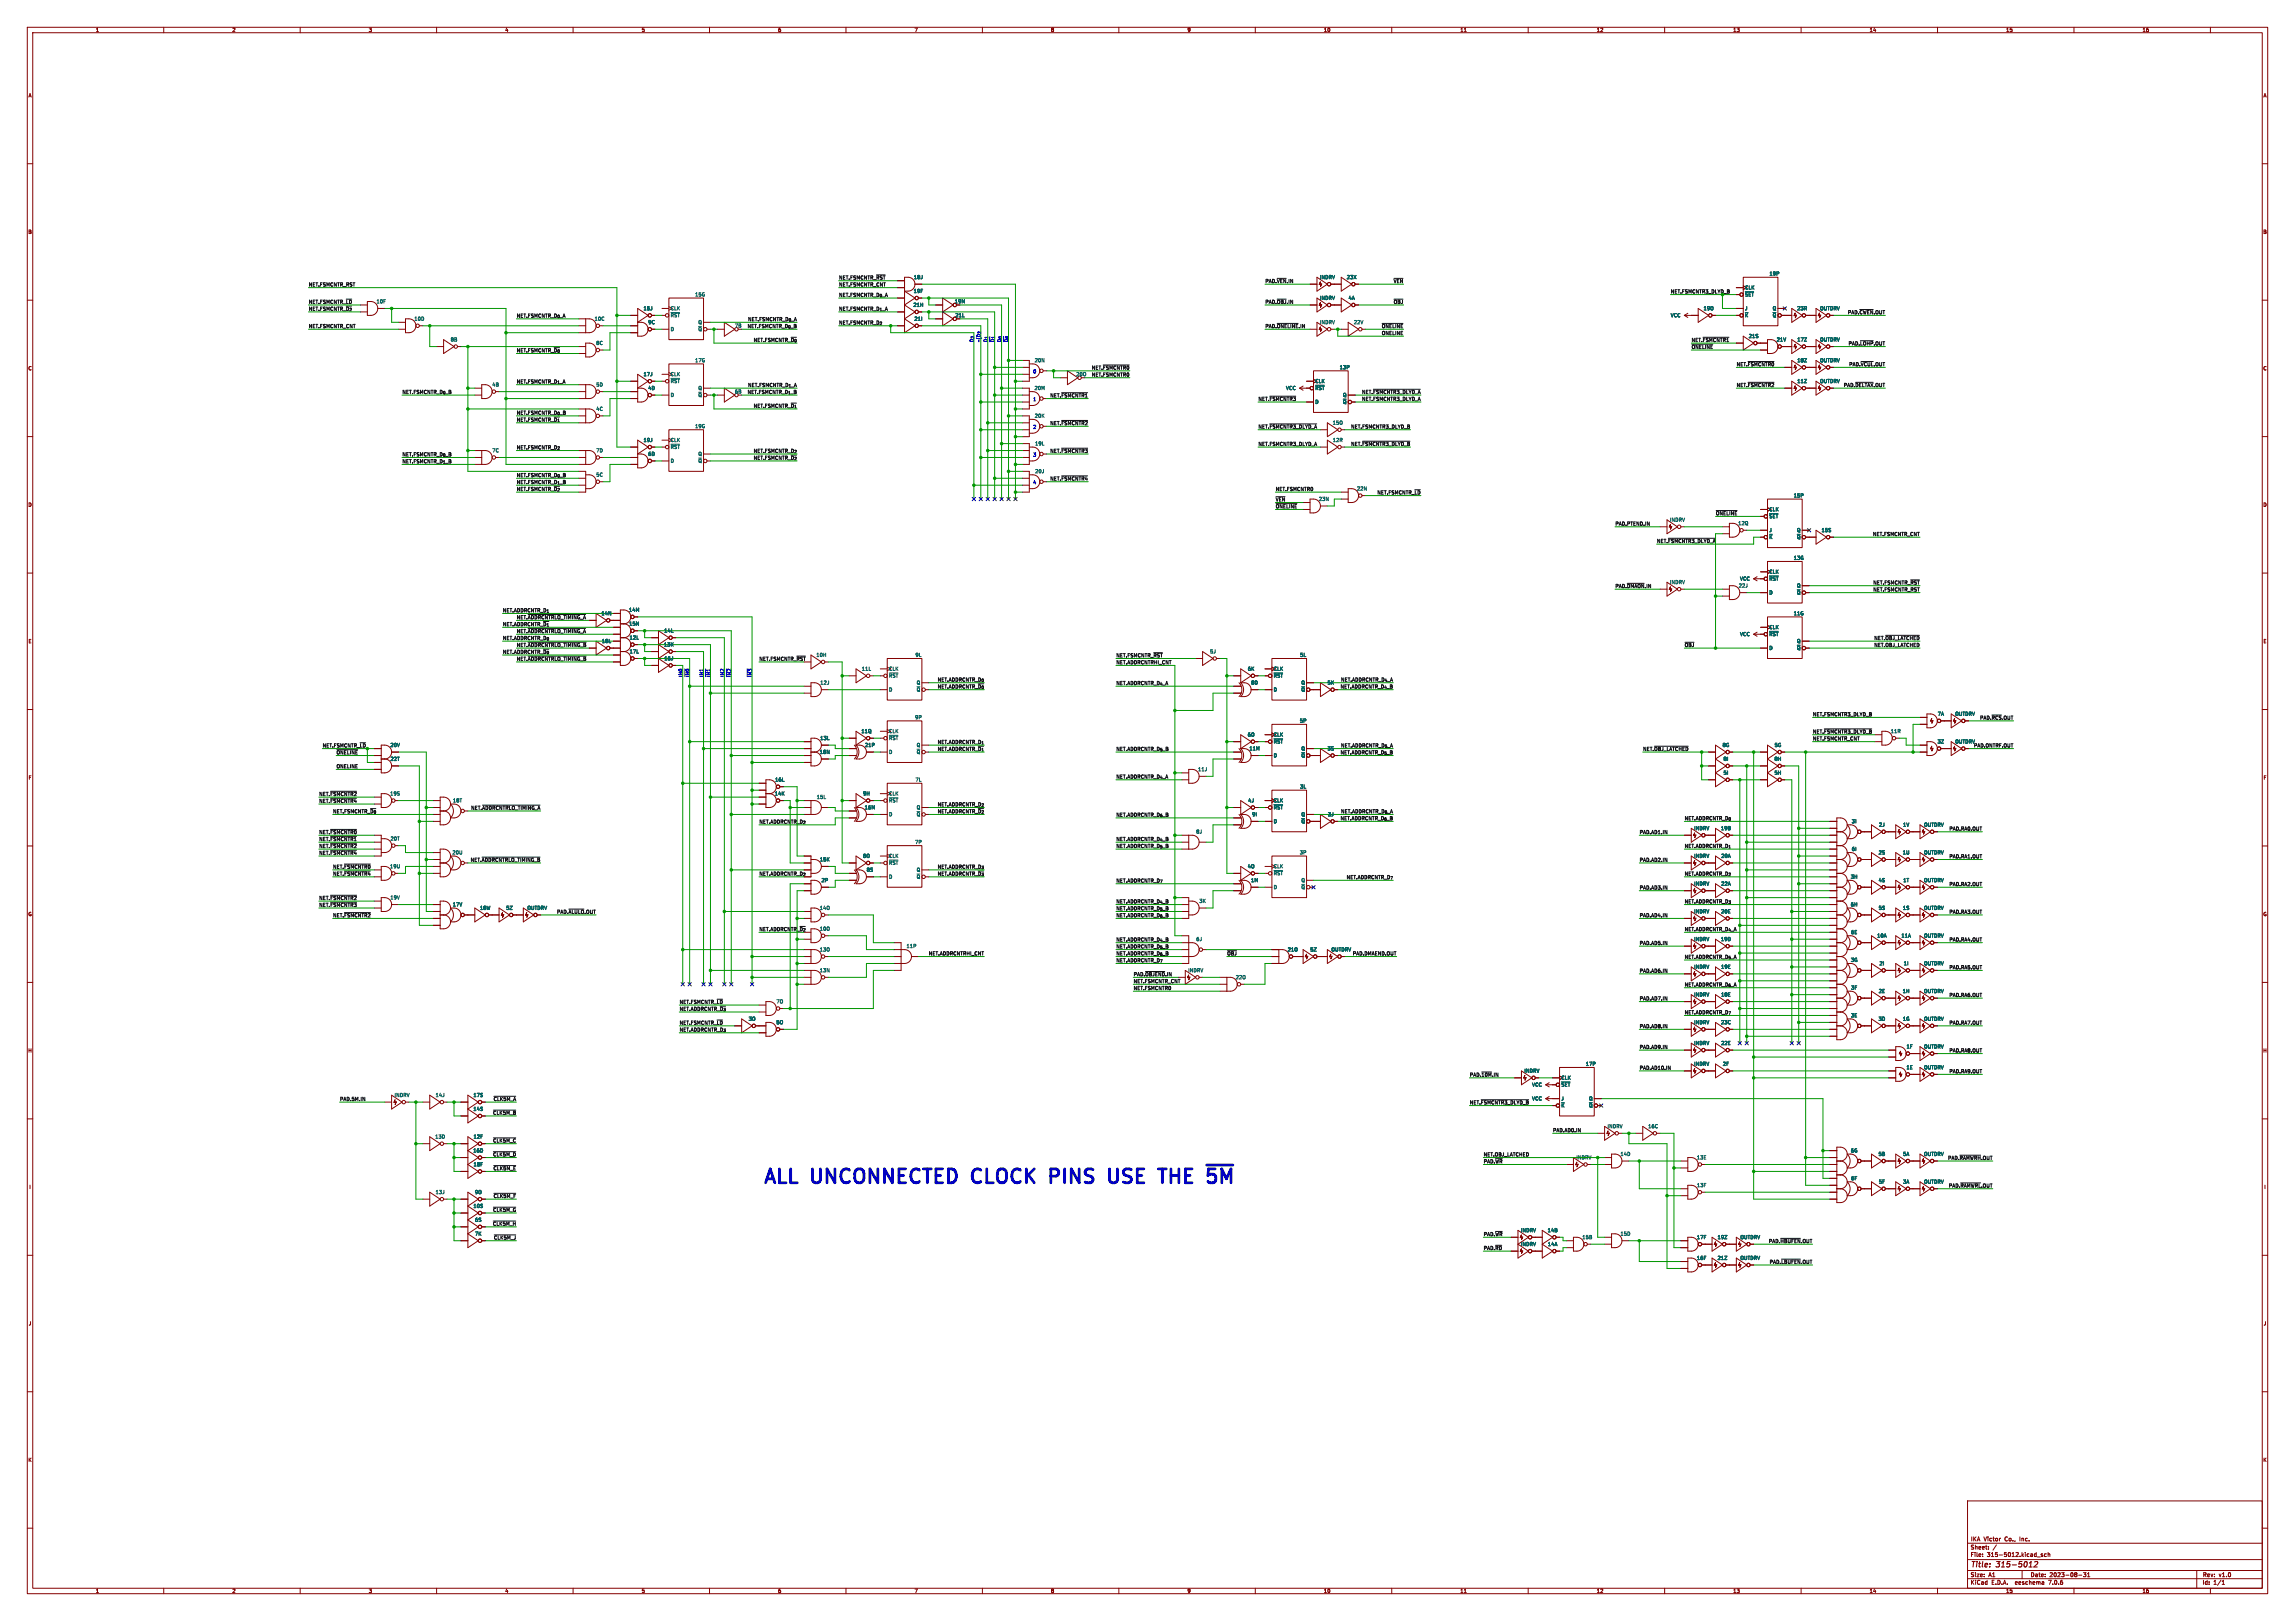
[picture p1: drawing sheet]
<svg xmlns="http://www.w3.org/2000/svg" width="841mm" height="594mm" viewBox="0 0 841 594" stroke-linecap="round" stroke-linejoin="round" font-family="sans-serif">
<defs><g id="words">
<g font-size="7.1" fill="#0000c2">
<text x="279.4" y="434.1">ALL UNCONNECTED</text>
<text x="358.7" y="434.1">CLOCK</text>
<text x="389.3" y="434.1">PINS</text>
<text x="412.8" y="434.1">USE</text>
<text x="433.5" y="434.1">THE</text>
</g>
<g font-size="2.8" fill="#840000">
<text x="722" y="574.9">Title:</text>
<text x="731.7" y="574.9">315-5012</text>
</g>
<g font-size="2.1" fill="#840000">
<text x="722" y="568">Sheet:</text>
<text x="722" y="565.2">IKA</text>
<text x="727.2" y="565.2">Victor</text>
<text x="735.4" y="565.2">Co.,</text>
<text x="741.4" y="565.2">Inc.</text>
<text x="722" y="570.7">File:</text>
<text x="728.1" y="570.7">315-5012.kicad_sch</text>
<text x="722" y="580.9">KiCad</text>
<text x="722" y="578.1">Size:</text>
<text x="728.7" y="578.1">A1</text>
<text x="729.7" y="580.9">E.D.A.</text>
<text x="738.6" y="580.9">eeschema</text>
<text x="744" y="578.1">Date:</text>
<text x="751" y="580.9">7.0.6</text>
<text x="751" y="578.1">2023-08-31</text>
<text x="807" y="578.3">Rev:</text>
<text x="807" y="580.9">Id:</text>
<text x="811.1" y="580.9">1/1</text>
<text x="813.4" y="578.3">v1.0</text>
</g>
<g font-size="1.8" fill="#840000">
<text x="35" y="11.9">1</text>
<text x="85" y="11.9">2</text>
<text x="135" y="11.9">3</text>
<text x="185" y="11.9">4</text>
<text x="235" y="11.9">5</text>
<text x="285" y="11.9">6</text>
<text x="335" y="11.9">7</text>
<text x="385" y="11.9">8</text>
<text x="435" y="11.9">9</text>
<text x="485" y="11.9">10</text>
<text x="535" y="11.9">11</text>
<text x="585" y="11.9">12</text>
<text x="635" y="11.9">13</text>
<text x="685" y="11.9">14</text>
<text x="735" y="11.9">15</text>
<text x="785" y="11.9">16</text>
<text x="10.3" y="35.9">A</text>
<text x="829.3" y="35.9">A</text>
<text x="10.3" y="85.9">B</text>
<text x="829.2" y="85.9">B</text>
<text x="349.8" y="111.4">19M</text>
<text x="350" y="116.4">21L</text>
<text x="10.3" y="135.9">C</text>
<text x="829.2" y="135.9">C</text>
<text x="10.3" y="185.9">D</text>
<text x="829.2" y="185.9">D</text>
<text x="10.3" y="235.9">E</text>
<text x="829.3" y="235.9">E</text>
<text x="10.3" y="285.9">F</text>
<text x="829.3" y="285.9">F</text>
<text x="278.1" y="321">NET.ADDRCNTR_D_{2}</text>
<text x="10.3" y="335.9">G</text>
<text x="829.2" y="335.9">G</text>
<text x="10.2" y="385.9">H</text>
<text x="829.2" y="385.9">H</text>
<text x="10.6" y="435.9">I</text>
<text x="829.6" y="435.9">I</text>
<text x="10.4" y="485.9">J</text>
<text x="829.4" y="485.9">J</text>
<text x="10.3" y="535.9">K</text>
<text x="829.2" y="535.9">K</text>
<text x="35" y="583.9">1</text>
<text x="85" y="583.9">2</text>
<text x="135" y="583.9">3</text>
<text x="185" y="583.9">4</text>
<text x="235" y="583.9">5</text>
<text x="285" y="583.9">6</text>
<text x="335" y="583.9">7</text>
<text x="385" y="583.9">8</text>
<text x="435" y="583.9">9</text>
<text x="485" y="583.9">10</text>
<text x="535" y="583.9">11</text>
<text x="585" y="583.9">12</text>
<text x="635" y="583.9">13</text>
<text x="685" y="583.9">14</text>
<text x="735" y="583.9">15</text>
<text x="785" y="583.9">16</text>
</g>
<g font-size="1.8" fill="#006464">
<text x="648.3" y="101.2">19P</text>
<text x="334.7" y="107.5">19F</text>
<text x="334.8" y="102.5">18J</text>
<text x="483.5" y="102.5">INDRV</text>
<text x="493.4" y="102.5">23X</text>
<text x="639.3" y="106.3">CLK</text>
<text x="137.8" y="111.4">10F</text>
<text x="235.7" y="113.9">15J</text>
<text x="245.6" y="113.9">CLK</text>
<text x="254.6" y="108.8">15G</text>
<text x="334.6" y="112.6">21H</text>
<text x="483.5" y="110.1">INDRV</text>
<text x="494.1" y="110.1">4A</text>
<text x="624.1" y="113.9">19O</text>
<text x="639.3" y="113.9">J</text>
<text x="639.3" y="108.8">~{SET}</text>
<text x="649.5" y="113.9">Q</text>
<text x="658.5" y="113.9">23R</text>
<text x="666.8" y="113.9">OUTDRV</text>
<text x="151.7" y="117.7">10D</text>
<text x="217.8" y="117.7">10C</text>
<text x="237.4" y="119">9C</text>
<text x="245.6" y="116.4">~{RST}</text>
<text x="255.8" y="119">Q</text>
<text x="334.9" y="117.7">21I</text>
<text x="483.5" y="119">INDRV</text>
<text x="496" y="119">22V</text>
<text x="612.1" y="116.4">VCC</text>
<text x="639.3" y="116.4">~{K}</text>
<text x="649.5" y="116.4">~{Q}</text>
<text x="165" y="125.3">8B</text>
<text x="245.6" y="121.5">D</text>
<text x="255.8" y="121.5">~{Q}</text>
<text x="269.2" y="120.2">7B</text>
<text x="640.7" y="124.1">21S</text>
<text x="650.9" y="125.3">21V</text>
<text x="658.5" y="125.3">17Z</text>
<text x="666.8" y="125.3">OUTDRV</text>
<text x="218.4" y="126.6">8C</text>
<text x="254.6" y="132.9">17G</text>
<text x="379" y="132.9">20N</text>
<text x="490.8" y="135.5">13P</text>
<text x="658.5" y="132.9">18Z</text>
<text x="666.8" y="132.9">OUTDRV</text>
<text x="180.3" y="141.8">4B</text>
<text x="218.4" y="141.8">5D</text>
<text x="235.7" y="138">17J</text>
<text x="237.4" y="143.1">4D</text>
<text x="245.6" y="138">CLK</text>
<text x="245.6" y="140.6">~{RST}</text>
<text x="255.8" y="143.1">Q</text>
<text x="379" y="143.1">20M</text>
<text x="394.3" y="138">20O</text>
<text x="471.1" y="143.1">VCC</text>
<text x="481.8" y="140.6">CLK</text>
<text x="481.8" y="143.1">~{RST}</text>
<text x="658.5" y="140.6">11Z</text>
<text x="666.8" y="140.6">OUTDRV</text>
<text x="245.6" y="145.6">D</text>
<text x="255.8" y="145.6">~{Q}</text>
<text x="269.2" y="144.4">6B</text>
<text x="481.8" y="148.2">D</text>
<text x="492" y="145.6">Q</text>
<text x="492" y="148.2">~{Q}</text>
<text x="218.4" y="150.7">4C</text>
<text x="379.1" y="153.3">20K</text>
<text x="488.2" y="155.8">15O</text>
<text x="254.6" y="157.1">19G</text>
<text x="180.3" y="166">7C</text>
<text x="218.4" y="166">7D</text>
<text x="235.7" y="162.2">19J</text>
<text x="237.4" y="167.2">6D</text>
<text x="245.6" y="162.2">CLK</text>
<text x="245.6" y="164.7">~{RST}</text>
<text x="255.8" y="167.2">Q</text>
<text x="379.2" y="163.4">19L</text>
<text x="488.3" y="162.2">12R</text>
<text x="245.6" y="169.8">D</text>
<text x="255.8" y="169.8">~{Q}</text>
<text x="379.2" y="173.6">20J</text>
<text x="218.4" y="174.9">5C</text>
<text x="497.1" y="179.9">22N</text>
<text x="483.2" y="183.7">23N</text>
<text x="657.2" y="182.5">15P</text>
<text x="611.8" y="191.4">INDRV</text>
<text x="648.2" y="187.6">CLK</text>
<text x="648.2" y="190.1">~{SET}</text>
<text x="636.8" y="192.6">12Q</text>
<text x="648.2" y="195.2">J</text>
<text x="648.2" y="197.7">~{K}</text>
<text x="658.4" y="195.2">Q</text>
<text x="658.4" y="197.7">~{Q}</text>
<text x="667.4" y="195.2">15S</text>
<text x="657.2" y="205.3">13G</text>
<text x="611.8" y="214.2">INDRV</text>
<text x="637" y="215.5">22J</text>
<text x="637.5" y="213">VCC</text>
<text x="648.2" y="210.4">CLK</text>
<text x="648.2" y="213">~{RST}</text>
<text x="658.4" y="215.5">Q</text>
<text x="648.2" y="218">D</text>
<text x="658.4" y="218">~{Q}</text>
<text x="220.3" y="225.7">14N</text>
<text x="230.4" y="224.4">14M</text>
<text x="657.2" y="225.7">11G</text>
<text x="230.4" y="229.5">15N</text>
<text x="243.3" y="232">14L</text>
<text x="637.5" y="233.3">VCC</text>
<text x="648.2" y="230.7">CLK</text>
<text x="648.2" y="233.3">~{RST}</text>
<text x="220.4" y="235.8">18L</text>
<text x="230.6" y="234.5">12L</text>
<text x="230.6" y="239.6">17L</text>
<text x="243.2" y="237.1">13K</text>
<text x="443.3" y="239.6">5J</text>
<text x="648.2" y="238.4">D</text>
<text x="658.4" y="235.8">Q</text>
<text x="658.4" y="238.4">~{Q}</text>
<text x="243.3" y="242.2">16J</text>
<text x="299" y="240.9">10H</text>
<text x="315.7" y="246">11L</text>
<text x="325.6" y="246">CLK</text>
<text x="335.3" y="240.9">9L</text>
<text x="457.1" y="246">6K</text>
<text x="466.6" y="246">CLK</text>
<text x="476.3" y="240.9">5L</text>
<text x="300.5" y="251.1">12J</text>
<text x="325.6" y="248.5">~{RST}</text>
<text x="335.8" y="251.1">Q</text>
<text x="458.4" y="251.1">8D</text>
<text x="466.6" y="248.5">~{RST}</text>
<text x="476.7" y="251.1">Q</text>
<text x="486.3" y="251.1">5K</text>
<text x="325.6" y="253.6">D</text>
<text x="335.8" y="253.6">~{Q}</text>
<text x="466.6" y="253.6">D</text>
<text x="476.7" y="253.6">~{Q}</text>
<text x="335.2" y="263.8">9P</text>
<text x="710" y="262.5">7A</text>
<text x="716.4" y="262.5">OUTDRV</text>
<text x="315.5" y="268.8">11Q</text>
<text x="325.6" y="268.8">CLK</text>
<text x="476.2" y="265">5P</text>
<text x="692.7" y="268.8">11R</text>
<text x="142.9" y="273.9">20V</text>
<text x="300.4" y="271.4">13L</text>
<text x="316.8" y="273.9">21P</text>
<text x="325.6" y="271.4">~{RST}</text>
<text x="335.8" y="273.9">Q</text>
<text x="457.1" y="270.1">6O</text>
<text x="457.7" y="275.2">11M</text>
<text x="466.6" y="270.1">CLK</text>
<text x="466.6" y="272.6">~{RST}</text>
<text x="476.7" y="275.2">Q</text>
<text x="486.4" y="275.2">3S</text>
<text x="631.1" y="273.9">8G</text>
<text x="650.2" y="273.9">5G</text>
<text x="709.9" y="272.6">3Z</text>
<text x="716.4" y="272.6">OUTDRV</text>
<text x="143" y="279">22T</text>
<text x="300.3" y="276.5">18N</text>
<text x="325.6" y="276.5">D</text>
<text x="335.8" y="276.5">~{Q}</text>
<text x="466.6" y="277.7">D</text>
<text x="476.7" y="277.7">~{Q}</text>
<text x="631.5" y="279">8I</text>
<text x="650.1" y="279">8H</text>
<text x="283.9" y="286.6">16L</text>
<text x="335.3" y="286.6">7L</text>
<text x="438.9" y="282.8">11J</text>
<text x="631.5" y="284.1">5I</text>
<text x="650.1" y="284.1">5H</text>
<text x="142.9" y="291.7">19S</text>
<text x="283.8" y="291.7">14K</text>
<text x="299.2" y="293">15L</text>
<text x="316.1" y="291.7">9H</text>
<text x="325.6" y="291.7">CLK</text>
<text x="476.3" y="289.2">3L</text>
<text x="165.8" y="294.2">18T</text>
<text x="316.7" y="296.8">16M</text>
<text x="325.6" y="299.3">D</text>
<text x="325.6" y="294.2">~{RST}</text>
<text x="335.8" y="296.8">Q</text>
<text x="335.8" y="299.3">~{Q}</text>
<text x="457.3" y="294.2">4J</text>
<text x="458.7" y="299.3">9I</text>
<text x="466.6" y="294.2">CLK</text>
<text x="466.6" y="296.8">~{RST}</text>
<text x="476.7" y="299.3">Q</text>
<text x="486.5" y="299.3">3J</text>
<text x="438.2" y="305.7">8J</text>
<text x="466.6" y="301.9">D</text>
<text x="476.7" y="301.9">~{Q}</text>
<text x="620.7" y="304.4">INDRV</text>
<text x="630.5" y="304.4">19B</text>
<text x="678.4" y="301.9">3I</text>
<text x="688.4" y="303.1">2J</text>
<text x="697.3" y="303.1">1V</text>
<text x="704.9" y="303.1">OUTDRV</text>
<text x="143" y="308.2">20T</text>
<text x="335.2" y="309.5">7P</text>
<text x="165.7" y="313.3">20U</text>
<text x="300.3" y="315.8">15K</text>
<text x="316.1" y="314.6">8O</text>
<text x="325.6" y="314.6">CLK</text>
<text x="325.6" y="317.1">~{RST}</text>
<text x="476.2" y="313.3">3P</text>
<text x="620.7" y="314.6">INDRV</text>
<text x="630.6" y="314.6">20A</text>
<text x="678.4" y="312">6I</text>
<text x="688.3" y="313.3">2S</text>
<text x="697.1" y="313.3">1U</text>
<text x="704.9" y="313.3">OUTDRV</text>
<text x="142.8" y="318.4">19U</text>
<text x="300.9" y="323.4">2P</text>
<text x="317.5" y="319.6">8S</text>
<text x="325.6" y="322.2">D</text>
<text x="335.8" y="319.6">Q</text>
<text x="335.8" y="322.2">~{Q}</text>
<text x="457.1" y="318.4">4O</text>
<text x="458.3" y="323.4">1M</text>
<text x="466.6" y="318.4">CLK</text>
<text x="466.6" y="320.9">~{RST}</text>
<text x="476.7" y="323.4">Q</text>
<text x="678.1" y="322.2">3H</text>
<text x="688.3" y="323.4">4S</text>
<text x="697.3" y="323.4">1T</text>
<text x="704.9" y="323.4">OUTDRV</text>
<text x="142.9" y="329.8">19V</text>
<text x="466.6" y="326">D</text>
<text x="476.7" y="326">~{Q}</text>
<text x="620.7" y="324.7">INDRV</text>
<text x="630.6" y="324.7">22A</text>
<text x="165.8" y="332.3">17V</text>
<text x="175.8" y="333.6">18W</text>
<text x="185.4" y="333.6">5Z</text>
<text x="193.1" y="333.6">OUTDRV</text>
<text x="300.3" y="333.6">14O</text>
<text x="439.3" y="331.1">3K</text>
<text x="620.7" y="334.9">INDRV</text>
<text x="630.6" y="334.9">20E</text>
<text x="678.1" y="332.3">6H</text>
<text x="688.3" y="333.6">5S</text>
<text x="697.2" y="333.6">1S</text>
<text x="704.9" y="333.6">OUTDRV</text>
<text x="332.1" y="347.6">11P</text>
<text x="438.2" y="345">6J</text>
<text x="620.7" y="345">INDRV</text>
<text x="630.5" y="345">19D</text>
<text x="678.2" y="342.5">6E</text>
<text x="687.8" y="343.8">10A</text>
<text x="696.6" y="343.8">11A</text>
<text x="704.9" y="343.8">OUTDRV</text>
<text x="300.3" y="348.8">13O</text>
<text x="471.7" y="348.8">21O</text>
<text x="480" y="348.8">5Z</text>
<text x="487.8" y="348.8">OUTDRV</text>
<text x="678.1" y="352.7">3G</text>
<text x="688.6" y="353.9">2I</text>
<text x="697.5" y="353.9">1I</text>
<text x="704.9" y="353.9">OUTDRV</text>
<text x="300.3" y="356.5">13N</text>
<text x="435.3" y="356.5">INDRV</text>
<text x="452.7" y="359">22O</text>
<text x="620.7" y="355.2">INDRV</text>
<text x="630.6" y="355.2">19E</text>
<text x="620.7" y="365.4">INDRV</text>
<text x="630.6" y="365.4">18E</text>
<text x="678.2" y="362.8">3F</text>
<text x="688.3" y="364.1">2E</text>
<text x="697.1" y="364.1">1H</text>
<text x="704.9" y="364.1">OUTDRV</text>
<text x="284.4" y="367.9">7O</text>
<text x="274.2" y="374.2">3O</text>
<text x="284.4" y="375.5">5O</text>
<text x="620.7" y="375.5">INDRV</text>
<text x="630.5" y="375.5">23C</text>
<text x="678.2" y="373">3E</text>
<text x="688.3" y="374.2">3D</text>
<text x="697.2" y="374.2">1G</text>
<text x="704.9" y="374.2">OUTDRV</text>
<text x="620.7" y="383.1">INDRV</text>
<text x="630.6" y="383.1">22E</text>
<text x="698.5" y="384.4">1F</text>
<text x="704.9" y="384.4">OUTDRV</text>
<text x="558.5" y="393.3">INDRV</text>
<text x="572" y="395.8">CLK</text>
<text x="581" y="390.8">17P</text>
<text x="620.7" y="390.8">INDRV</text>
<text x="631.2" y="390.8">2F</text>
<text x="698.5" y="392">1E</text>
<text x="704.9" y="392">OUTDRV</text>
<text x="561.3" y="398.4">VCC</text>
<text x="572" y="398.4">~{SET}</text>
<text x="144.4" y="402.2">INDRV</text>
<text x="159.5" y="402.2">14J</text>
<text x="173.3" y="407.3">14S</text>
<text x="173.3" y="402.2">17S</text>
<text x="561.3" y="403.5">VCC</text>
<text x="572" y="403.5">J</text>
<text x="572" y="406">~{K}</text>
<text x="582.2" y="403.5">Q</text>
<text x="582.2" y="406">~{Q}</text>
<text x="588.9" y="413.6">INDRV</text>
<text x="603.8" y="413.6">16C</text>
<text x="159.3" y="417.4">13D</text>
<text x="173.4" y="417.4">12F</text>
<text x="173.3" y="422.5">16D</text>
<text x="577.5" y="425">INDRV</text>
<text x="593.7" y="423.8">14D</text>
<text x="621.7" y="425">13E</text>
<text x="678.1" y="422.5">6G</text>
<text x="688.3" y="423.8">5B</text>
<text x="697.3" y="423.8">5A</text>
<text x="704.9" y="423.8">OUTDRV</text>
<text x="173.4" y="427.6">18F</text>
<text x="159.5" y="437.7">13J</text>
<text x="173.9" y="437.7">9O</text>
<text x="621.7" y="435.2">13F</text>
<text x="678.2" y="432.7">6F</text>
<text x="688.4" y="433.9">5F</text>
<text x="697.3" y="433.9">3A</text>
<text x="704.9" y="433.9">OUTDRV</text>
<text x="173.3" y="442.8">10S</text>
<text x="173.9" y="447.9">6S</text>
<text x="173.9" y="453">7K</text>
<text x="557.2" y="451.7">INDRV</text>
<text x="567" y="451.7">14B</text>
<text x="579.7" y="454.3">15B</text>
<text x="593.7" y="453">15D</text>
<text x="621.7" y="454.3">17F</text>
<text x="629.3" y="454.3">19Z</text>
<text x="637.6" y="454.3">OUTDRV</text>
<text x="557.2" y="456.8">INDRV</text>
<text x="567.1" y="456.8">14A</text>
<text x="621.7" y="461.9">16F</text>
<text x="629.3" y="461.9">21Z</text>
<text x="637.6" y="461.9">OUTDRV</text>
</g>
<g font-size="1.8" fill="#0f0f0f">
<text x="113" y="105.1">NET.FSMCNTR_RST</text>
<text x="307.3" y="102.5">NET.FSMCNTR_~{RST}</text>
<text x="307.3" y="105.1">NET.FSMCNTR_CNT</text>
<text x="463.5" y="103.8">PAD.~{VEN}.IN</text>
<text x="510.6" y="103.8">~{VEN}</text>
<text x="113" y="111.4">NET.FSMCNTR_~{LD}</text>
<text x="113" y="113.9">NET.FSMCNTR_~{D_{2}}</text>
<text x="307.3" y="113.9">NET.FSMCNTR_D_{1}_A</text>
<text x="307.3" y="108.9">NET.FSMCNTR_D_{0}_A</text>
<text x="463.5" y="111.4">PAD.~{OBJ}.IN</text>
<text x="510.6" y="111.4">~{OBJ}</text>
<text x="189.2" y="116.5">NET.FSMCNTR_D_{0}_A</text>
<text x="274" y="117.8">NET.FSMCNTR_D_{0}_A</text>
<text x="307.3" y="119">NET.FSMCNTR_D_{2}</text>
<text x="677" y="115.2">PAD.~{CWEN}.OUT</text>
<text x="113" y="120.3">NET.FSMCNTR_CNT</text>
<text x="273.8" y="120.3">NET.FSMCNTR_D_{0}_B</text>
<text x="276" y="125.4">NET.FSMCNTR_~{D_{0}}</text>
<text x="463.5" y="120.3">PAD.~{ONELINE}.IN</text>
<text x="506.2" y="122.8">ONELINE</text>
<text x="506.2" y="120.3">~{ONELINE}</text>
<text x="619.8" y="125.4">NET.~{FSMCNTR1}</text>
<text x="189.2" y="129.2">NET.FSMCNTR_~{D_{0}}</text>
<text x="619.8" y="127.9">~{ONELINE}</text>
<text x="677.3" y="126.6">PAD.~{LOHP}.OUT</text>
<text x="400" y="135.5">NET.~{FSMCNTR0}</text>
<text x="636.3" y="134.3">NET.~{FSMCNTR0}</text>
<text x="677.5" y="134.3">PAD.~{VCUL}.OUT</text>
<text x="189.2" y="140.6">NET.FSMCNTR_D_{1}_A</text>
<text x="274" y="141.9">NET.FSMCNTR_D_{1}_A</text>
<text x="400" y="138.1">NET.FSMCNTR0</text>
<text x="636.3" y="141.9">NET.~{FSMCNTR2}</text>
<text x="675.5" y="141.9">PAD.~{DELTAX}.OUT</text>
<text x="147.3" y="144.4">NET.FSMCNTR_D_{0}_B</text>
<text x="273.8" y="144.4">NET.FSMCNTR_D_{1}_B</text>
<text x="276" y="149.5">NET.FSMCNTR_~{D_{1}}</text>
<text x="384.7" y="145.7">NET.~{FSMCNTR1}</text>
<text x="461" y="147">NET.~{FSMCNTR3}</text>
<text x="499" y="147">NET.FSMCNTR3_DLYD_A</text>
<text x="499" y="144.4">NET.~{FSMCNTR3_DLYD_A}</text>
<text x="189.2" y="154.6">NET.FSMCNTR_~{D_{1}}</text>
<text x="189.2" y="152">NET.FSMCNTR_D_{0}_B</text>
<text x="384.7" y="155.9">NET.~{FSMCNTR2}</text>
<text x="461" y="157.1">NET.~{FSMCNTR3_DLYD_A}</text>
<text x="495" y="157.1">NET.FSMCNTR3_DLYD_B</text>
<text x="147.3" y="167.3">NET.FSMCNTR_D_{0}_B</text>
<text x="189.2" y="164.7">NET.FSMCNTR_D_{2}</text>
<text x="276" y="166">NET.FSMCNTR_D_{2}</text>
<text x="384.7" y="166">NET.~{FSMCNTR3}</text>
<text x="461" y="163.5">NET.FSMCNTR3_DLYD_A</text>
<text x="495" y="163.5">NET.~{FSMCNTR3_DLYD_B}</text>
<text x="147.3" y="169.8">NET.FSMCNTR_D_{1}_B</text>
<text x="276" y="168.6">NET.FSMCNTR_~{D_{2}}</text>
<text x="189.2" y="177.4">NET.FSMCNTR_D_{1}_B</text>
<text x="189.2" y="180">NET.FSMCNTR_~{D_{2}}</text>
<text x="189.2" y="174.9">NET.FSMCNTR_D_{0}_B</text>
<text x="384.7" y="176.2">NET.~{FSMCNTR4}</text>
<text x="467.4" y="180">NET.FSMCNTR0</text>
<text x="467.4" y="183.8">~{VEN}</text>
<text x="504.6" y="181.3">NET.FSMCNTR_~{LD}</text>
<text x="467.4" y="186.3">~{ONELINE}</text>
<text x="628.6" y="188.9">~{ONELINE}</text>
<text x="591.8" y="192.7">PAD.PTEND.IN</text>
<text x="686.2" y="196.5">NET.FSMCNTR_CNT</text>
<text x="607.1" y="199">NET.~{FSMCNTR3_DLYD_A}</text>
<text x="591.8" y="215.5">PAD.~{DMAON}.IN</text>
<text x="686.3" y="214.3">NET.FSMCNTR_~{RST}</text>
<text x="686.3" y="216.8">NET.FSMCNTR_RST</text>
<text x="184.1" y="224.4">NET.ADDRCNTR_D_{1}</text>
<text x="189.2" y="227">NET.~{ADDRCNTRLO_TIMING_A}</text>
<text x="184.1" y="229.5">NET.ADDRCNTR_~{D_{1}}</text>
<text x="189.2" y="232.1">NET.~{ADDRCNTRLO_TIMING_A}</text>
<text x="184.1" y="234.6">NET.ADDRCNTR_D_{0}</text>
<text x="184.1" y="239.7">NET.ADDRCNTR_~{D_{0}}</text>
<text x="189.2" y="237.1">NET.~{ADDRCNTRLO_TIMING_B}</text>
<text x="617.2" y="237.1">~{OBJ}</text>
<text x="686.7" y="234.6">NET.~{OBJ_LATCHED}</text>
<text x="686.7" y="237.1">NET.OBJ_LATCHED</text>
<text x="189.2" y="242.2">NET.~{ADDRCNTRLO_TIMING_B}</text>
<text x="278.1" y="242.2">NET.FSMCNTR_~{RST}</text>
<text x="408.9" y="240.9">NET.FSMCNTR_~{RST}</text>
<text x="408.9" y="243.5">NET.ADDRCNTRHI_CNT</text>
<text x="343.4" y="249.8">NET.ADDRCNTR_D_{0}</text>
<text x="408.9" y="251.1">NET.ADDRCNTR_D_{4}_A</text>
<text x="491.3" y="249.8">NET.ADDRCNTR_D_{4}_A</text>
<text x="343.4" y="252.4">NET.ADDRCNTR_~{D_{0}}</text>
<text x="491.1" y="252.4">NET.ADDRCNTR_D_{4}_B</text>
<text x="664.2" y="262.5">NET.FSMCNTR3_DLYD_B</text>
<text x="725.4" y="263.8">PAD.~{RCS}.OUT</text>
<text x="664.2" y="268.9">NET.~{FSMCNTR3_DLYD_B}</text>
<text x="343.4" y="275.2">NET.ADDRCNTR_~{D_{1}}</text>
<text x="343.4" y="272.7">NET.ADDRCNTR_D_{1}</text>
<text x="408.9" y="275.2">NET.ADDRCNTR_D_{5}_B</text>
<text x="491.3" y="274">NET.ADDRCNTR_D_{5}_A</text>
<text x="602" y="275.2">NET.~{OBJ_LATCHED}</text>
<text x="664.2" y="271.4">NET.FSMCNTR_CNT</text>
<text x="723.2" y="274">PAD.ONTRF.OUT</text>
<text x="123.2" y="281.6">ONELINE</text>
<text x="123.2" y="276.5">~{ONELINE}</text>
<text x="491.1" y="276.5">NET.ADDRCNTR_D_{5}_B</text>
<text x="408.9" y="285.4">NET.ADDRCNTR_D_{4}_A</text>
<text x="116.8" y="291.7">NET.~{FSMCNTR2}</text>
<text x="116.8" y="294.3">NET.~{FSMCNTR4}</text>
<text x="121.9" y="298.1">NET.FSMCNTR_~{D_{0}}</text>
<text x="172.5" y="296.8">NET.~{ADDRCNTRLO_TIMING_A}</text>
<text x="343.4" y="298.1">NET.ADDRCNTR_~{D_{2}}</text>
<text x="343.4" y="295.6">NET.ADDRCNTR_D_{2}</text>
<text x="408.9" y="299.4">NET.ADDRCNTR_D_{6}_B</text>
<text x="491.3" y="298.1">NET.ADDRCNTR_D_{6}_A</text>
<text x="116.8" y="305.7">NET.~{FSMCNTR0}</text>
<text x="278.1" y="301.9">NET.ADDRCNTR_D_{2}</text>
<text x="491.1" y="300.6">NET.ADDRCNTR_D_{6}_B</text>
<text x="600.7" y="305.7">PAD.AD1.IN</text>
<text x="617.2" y="300.6">NET.ADDRCNTR_D_{0}</text>
<text x="714.2" y="304.4">PAD.RA0.OUT</text>
<text x="116.8" y="310.8">NET.~{FSMCNTR2}</text>
<text x="116.8" y="308.3">NET.~{FSMCNTR1}</text>
<text x="408.9" y="308.3">NET.ADDRCNTR_D_{4}_B</text>
<text x="408.9" y="310.8">NET.ADDRCNTR_D_{5}_B</text>
<text x="617.2" y="310.8">NET.ADDRCNTR_D_{1}</text>
<text x="116.8" y="313.3">NET.~{FSMCNTR4}</text>
<text x="172.3" y="315.9">NET.~{ADDRCNTRLO_TIMING_B}</text>
<text x="600.7" y="315.9">PAD.AD2.IN</text>
<text x="714.2" y="314.6">PAD.RA1.OUT</text>
<text x="121.9" y="318.4">NET.~{FSMCNTR0}</text>
<text x="121.9" y="321">NET.~{FSMCNTR4}</text>
<text x="343.4" y="318.4">NET.ADDRCNTR_D_{3}</text>
<text x="343.4" y="321">NET.ADDRCNTR_~{D_{3}}</text>
<text x="408.9" y="323.5">NET.ADDRCNTR_D_{7}</text>
<text x="493.3" y="322.2">NET.ADDRCNTR_D_{7}</text>
<text x="617.2" y="321">NET.ADDRCNTR_D_{2}</text>
<text x="116.8" y="329.8">NET.~{FSMCNTR2}</text>
<text x="600.7" y="326">PAD.AD3.IN</text>
<text x="714.2" y="324.8">PAD.RA2.OUT</text>
<text x="116.8" y="332.4">NET.~{FSMCNTR3}</text>
<text x="204" y="334.9">PAD.~{ALULO}.OUT</text>
<text x="408.9" y="331.1">NET.ADDRCNTR_D_{4}_B</text>
<text x="408.9" y="333.7">NET.ADDRCNTR_D_{5}_B</text>
<text x="617.2" y="331.1">NET.ADDRCNTR_D_{3}</text>
<text x="714.2" y="334.9">PAD.RA3.OUT</text>
<text x="121.9" y="336.2">NET.~{FSMCNTR2}</text>
<text x="278.1" y="341.3">NET.ADDRCNTR_~{D_{2}} 10O</text>
<text x="408.9" y="336.2">NET.ADDRCNTR_D_{6}_B</text>
<text x="600.7" y="336.2">PAD.AD4.IN</text>
<text x="617.2" y="341.3">NET.ADDRCNTR_D_{4}_A</text>
<text x="408.9" y="347.6">NET.ADDRCNTR_D_{5}_B</text>
<text x="408.9" y="345.1">NET.ADDRCNTR_D_{4}_B</text>
<text x="600.7" y="346.4">PAD.AD5.IN</text>
<text x="714.2" y="345.1">PAD.RA4.OUT</text>
<text x="340.2" y="350.2">NET.ADDRCNTRHI_CNT</text>
<text x="408.9" y="350.2">NET.ADDRCNTR_D_{6}_B</text>
<text x="408.9" y="352.7">NET.ADDRCNTR_D_{7}</text>
<text x="449.6" y="350.2">~{OBJ}</text>
<text x="495.6" y="350.2">PAD.DMAEND.OUT</text>
<text x="617.2" y="351.4">NET.ADDRCNTR_D_{5}_A</text>
<text x="415.3" y="357.8">PAD.~{OBJEND}.IN</text>
<text x="600.7" y="356.5">PAD.AD6.IN</text>
<text x="714.2" y="355.3">PAD.RA5.OUT</text>
<text x="415.3" y="362.9">NET.FSMCNTR0</text>
<text x="415.3" y="360.3">NET.FSMCNTR_CNT</text>
<text x="617.2" y="361.6">NET.ADDRCNTR_D_{6}_A</text>
<text x="714.2" y="365.4">PAD.RA6.OUT</text>
<text x="248.9" y="368">NET.FSMCNTR_~{LD}</text>
<text x="248.9" y="370.5">NET.ADDRCNTR_~{D_{3}}</text>
<text x="600.7" y="366.7">PAD.AD7.IN</text>
<text x="617.2" y="371.8">NET.ADDRCNTR_D_{7}</text>
<text x="248.9" y="375.6">NET.FSMCNTR_~{LD}</text>
<text x="600.7" y="376.8">PAD.AD8.IN</text>
<text x="714.2" y="375.6">PAD.RA7.OUT</text>
<text x="248.9" y="378.1">NET.ADDRCNTR_D_{3}</text>
<text x="600.7" y="384.5">PAD.AD9.IN</text>
<text x="714.2" y="385.7">PAD.RA8.OUT</text>
<text x="538.5" y="394.6">PAD.~{10M}.IN</text>
<text x="600.7" y="392.1">PAD.AD10.IN</text>
<text x="714.2" y="393.4">PAD.RA9.OUT</text>
<text x="124.5" y="403.5">PAD.5M.IN</text>
<text x="180.7" y="403.5">~{CLK5M_A}</text>
<text x="538.5" y="404.8">NET.~{FSMCNTR3_DLYD_B}</text>
<text x="180.6" y="408.6">~{CLK5M_B}</text>
<text x="180.6" y="418.8">~{CLK5M_C}</text>
<text x="569" y="414.9">PAD.AD0.IN</text>
<text x="180.6" y="423.8">~{CLK5M_D}</text>
<text x="543.6" y="423.8">NET.OBJ_LATCHED</text>
<text x="713.7" y="425.1">PAD.~{RAMWRH}.OUT</text>
<text x="180.7" y="428.9">~{CLK5M_E}</text>
<text x="543.6" y="426.4">PAD.~{WR}</text>
<text x="714" y="435.3">PAD.~{RAMWRL}.OUT</text>
<text x="180.7" y="439.1">~{CLK5M_F}</text>
<text x="180.5" y="449.2">~{CLK5M_H}</text>
<text x="180.6" y="444.2">~{CLK5M_G}</text>
<text x="180.9" y="454.3">~{CLK5M_J}</text>
<text x="543.6" y="453">PAD.~{WR}</text>
<text x="648" y="455.6">PAD.~{HBUFEN}.OUT</text>
<text x="543.6" y="458.1">PAD.~{RD}</text>
<text x="648.3" y="463.2">PAD.~{LBUFEN}.OUT</text>
</g>
<g font-size="1.8" fill="#009600">
<text x="612.1" y="107.6">NET.FSMCNTR3_DLYD_B</text>
<text x="118.1" y="274">NET.FSMCNTR_~{LD}</text>
</g>
<g font-size="1.8" fill="#0000c2">
<text x="356.9" y="125.5" transform="rotate(-90 356.9 125.5)">D_{2}</text>
<text x="359.4" y="125.5" transform="rotate(-90 359.4 125.5)">~{D_{2}</text>
<text x="361.9" y="125.5" transform="rotate(-90 361.9 125.5)">D_{1}</text>
<text x="364.5" y="125.5" transform="rotate(-90 364.5 125.5)">~{D_{1}}</text>
<text x="367" y="125.5" transform="rotate(-90 367 125.5)">D_{0}</text>
<text x="369.6" y="125.5" transform="rotate(-90 369.6 125.5)">~{D_{0}}</text>
<text x="378.5" y="136.9">0</text>
<text x="378.5" y="147.1">1</text>
<text x="378.5" y="157.2">2</text>
<text x="378.5" y="167.4">3</text>
<text x="378.5" y="177.6">4</text>
<text x="250.2" y="248.2" transform="rotate(-90 250.2 248.2)">IN0</text>
<text x="252.7" y="248.2" transform="rotate(-90 252.7 248.2)">~{IN0}</text>
<text x="257.8" y="248.2" transform="rotate(-90 257.8 248.2)">IN1</text>
<text x="260.3" y="248.2" transform="rotate(-90 260.3 248.2)">~{IN1}</text>
<text x="265.4" y="248.2" transform="rotate(-90 265.4 248.2)">IN2</text>
<text x="268" y="248.2" transform="rotate(-90 268 248.2)">~{IN2}</text>
<text x="275.6" y="248.2" transform="rotate(-90 275.6 248.2)">~{IN3}</text>
</g>
</g></defs>
<g fill="none" stroke="#840000" stroke-width=".37">
<path d="M10 10h821v574h-821zM12 12h817v570h-817zM60 10v2M110 10v2M160 10v2M210 10v2M260 10v2M310 10v2M360 10v2M410 10v2M460 10v2M510 10v2"/>
<path d="M536.6 11.6h.7M560 10v2M610 10v2M660 10v2M710 10v2M760 10v2M810 10v2M10 60h2M829 60h2M10 110h2M132.1 114.3h2.5M132.1 111.8h2.5"/>
<path d="M135.9 110.5h-1.3v5.1h1.3M135.9 110.5a2.54 2.54 0 0 1 2.5 2.5 2.54 2.54 0 0 1-2.5 2.6M138.4 113h2.6M146 118.1h2.6M148.6 116.8h1.3a2.54 2.54 0 0 1 2.5 2.6 2.54 2.54 0 0 1-2.5 2.5h-1.3zM153.7 119.4h1.2M212.1 116.8h3.8a2.54 2.54 0 0 1 2.5 2.6 2.54 2.54 0 0 1-2.5 2.5h-3.8M212.1 119.4h2.5M214.6 116.8v5.1M219.7 119.4h1.3M231.1 119.4h2.6M231.1 115.6h2.6"/>
<path d="M233.7 113l3.8 2.6-3.8 2.5h1.3a2.54 2.54 0 0 1 2.5 2.5 2.54 2.54 0 0 1-2.5 2.6h-1.3zM238.8 115.6h1.2M242.6 113h2.5M242.6 115.6h1.2M245.1 109.2h12.7v15.3h-12.7zM257.8 118.1h2.5M265.4 118.1l3.8 2.5-3.8 2.6zM328.9 109.2h2.6M328.9 105.4h2.6M328.9 102.9h2.6M328.9 119.4h2.6M328.9 114.3h2.6"/>
<path d="M331.5 101.6h1.3a2.54 2.54 0 0 1 2.5 2.5 2.54 2.54 0 0 1-2.5 2.6h-1.3l3.8 2.5-3.8 2.6 3.8 2.5-3.8 2.5 3.8 2.6-3.8 2.5zM335.3 104.1h2.5M336.5 109.2h1.3M336.5 119.4h1.3M336.5 114.3h1.3M342.9 116.8h2.5M342.9 111.8h2.5M345.4 109.2l3.8 2.6-3.8 2.5 3.8 2.5-3.8 2.6zM480.1 104.1h2.5M480.1 111.8h2.5M482.6 118.1l3.8 2.5-3.8 2.6zM482.6 101.6l3.8 2.5-3.8 2.6z"/>
<path d="M482.6 109.2l3.8 2.6-3.8 2.5zM487.7 104.1h3.8M487.7 111.8h3.8M491.5 109.2l3.8 2.6-3.8 2.5zM491.5 101.6l3.8 2.5-3.8 2.6zM494 118.1l3.8 2.5-3.8 2.6zM496.6 104.1h1.2M496.6 111.8h1.2M617.2 115.6h5.1M617.2 115.6l1.3 .7M618.5 114.8l-1.3 .8M622.3 113l3.8 2.6-3.8 2.5z"/>
<path d="M627.4 115.6h1.2M636.3 105.4h2.5M636.3 113h2.5M636.3 115.6h1.2M636.3 107.9h1.2M638.8 101.6h12.7v17.8h-12.7zM651.5 113h2.5M652.8 115.6h3.8M656.6 113l3.8 2.6-3.8 2.5zM661.7 115.6h3.8M665.5 113l3.8 2.6-3.8 2.5zM670.6 115.6h1.2"/>
<path d="M829 110h2M146 120.6h2.6M160 127h2.6M162.6 124.5l3.8 2.5-3.8 2.5zM167.6 127h1.3M212.1 127h2.5M212.1 129.5h2.5M214.6 125.7h1.3a2.54 2.54 0 0 1 2.5 2.6 2.54 2.54 0 0 1-2.5 2.5h-1.3zM219.7 128.3h1.3M231.1 139.7h2.6M231.1 121.9h2.6M233.7 137.2l3.8 2.5-3.8 2.5h1.3a2.54 2.54 0 0 1 2.5 2.6 2.54 2.54 0 0 1-2.5 2.5h-1.3z"/>
<path d="M238.8 139.7h1.2M238.8 120.6h1.2M242.6 139.7h1.2M242.6 137.2h2.5M242.6 120.6h2.5M245.1 133.3h12.7v15.3h-12.7zM259.1 120.6h1.2M262.9 120.6h2.5M374.6 132.1h2.6v7.6h-2.6M374.6 137.2h2.6M374.6 134.6h2.6M377.2 133.3h1.3a2.54 2.54 0 0 1 2.5 2.6 2.54 2.54 0 0 1-2.5 2.5h-1.3"/>
<path d="M382.3 135.9h1.2M388.6 138.4h2.6M391.2 135.9l3.8 2.5-3.8 2.6zM478.8 139.7h2.5M480.1 120.6h2.5M481.3 135.9h12.7v15.2h-12.7zM487.7 120.6h1.2M491.5 120.6h2.5M499.1 120.6h1.3M636.3 125.7h2.5M638.8 123.2l3.8 2.5-3.8 2.6zM643.9 125.7h3.8"/>
<path d="M645.2 128.3h2.5M647.7 124.5h1.3a2.54 2.54 0 0 1 2.5 2.5 2.54 2.54 0 0 1-2.5 2.5h-1.3zM652.8 127h3.8M654 134.6h2.6M656.6 124.5l3.8 2.5-3.8 2.5zM656.6 132.1l3.8 2.5-3.8 2.6zM656.6 139.7l3.8 2.5-3.8 2.6zM661.7 134.6h3.8M661.7 127h3.8M665.5 132.1l3.8 2.5-3.8 2.6zM665.5 124.5l3.8 2.5-3.8 2.5zM665.5 139.7l3.8 2.5-3.8 2.6z"/>
<path d="M670.6 134.6h1.2M670.6 127h1.2M10 160h2M174 142.2h2.5M174 144.8h2.5M176.5 141h1.3a2.54 2.54 0 0 1 2.5 2.5 2.54 2.54 0 0 1-2.5 2.5h-1.3zM181.6 143.5h1.3M212.1 141h3.8a2.54 2.54 0 0 1 2.5 2.5 2.54 2.54 0 0 1-2.5 2.5h-3.8M212.1 149.9h3.8a2.54 2.54 0 0 1 2.5 2.5 2.54 2.54 0 0 1-2.5 2.5h-3.8M212.1 143.5h2.5M212.1 152.4h2.5M214.6 141v5"/>
<path d="M214.6 149.9v5M219.7 143.5h1.3M219.7 152.4h1.3M231.1 143.5h2.6M231.1 146h2.6M238.8 144.8h1.2M242.6 144.8h2.5M245.1 157.5h12.7v15.2h-12.7zM257.8 142.2h2.5M259.1 144.8h1.2M262.9 144.8h2.5M265.4 142.2l3.8 2.6-3.8 2.5z"/>
<path d="M374.6 142.2h2.6v7.7h-2.6M374.6 147.3h2.6M374.6 144.8h2.6M374.6 157.5h2.6M374.6 152.4h2.6v7.6h-2.6M374.6 154.9h2.6M377.2 143.5h1.3a2.54 2.54 0 0 1 2.5 2.5 2.54 2.54 0 0 1-2.5 2.6h-1.3M377.2 153.7h1.3a2.54 2.54 0 0 1 2.5 2.5 2.54 2.54 0 0 1-2.5 2.5h-1.3M382.3 146h1.2M382.3 156.2h1.2M476.2 142.2l1.3 .8M476.2 142.2h3.9"/>
<path d="M477.5 141.5l-1.3 .7M478.8 147.3h2.5M483.9 157.5h2.5M486.4 154.9l3.8 2.6-3.8 2.5zM491.5 157.5h1.3M494 144.8h2.6M495.3 147.3h1.3M654 142.2h2.6M661.7 142.2h3.8M670.6 142.2h1.2M829 160h2M174 165.1h3.8a2.54 2.54 0 0 1 2.5 2.5 2.54 2.54 0 0 1-2.5 2.6h-3.8"/>
<path d="M174 167.6h2.5M176.5 165.1v5.1M181.6 167.6h1.3M212.1 165.1h3.8a2.54 2.54 0 0 1 2.5 2.5 2.54 2.54 0 0 1-2.5 2.6h-3.8M212.1 172.7h2.5v7.6h-2.5M212.1 167.6h2.5M212.1 177.8h2.5M212.1 175.3h2.5M214.6 174h1.3a2.54 2.54 0 0 1 2.5 2.5 2.54 2.54 0 0 1-2.5 2.6h-1.3M214.6 165.1v5.1M219.7 167.6h1.3M219.7 176.5h1.3"/>
<path d="M231.1 163.8h2.6M231.1 170.2h2.6M231.1 167.6h2.6M233.7 161.3l3.8 2.5-3.8 2.6h1.3a2.54 2.54 0 0 1 2.5 2.5 2.54 2.54 0 0 1-2.5 2.5h-1.3zM238.8 163.8h1.2M238.8 168.9h1.2M242.6 163.8h1.2M242.6 168.9h2.5M242.6 161.3h2.5M257.8 166.4h2.5M259.1 168.9h1.2M374.6 172.7h2.6v7.6h-2.6"/>
<path d="M374.6 162.6h2.6v7.6h-2.6M374.6 167.6h2.6M374.6 165.1h2.6M374.6 177.8h2.6M374.6 175.3h2.6M377.2 174h1.3a2.54 2.54 0 0 1 2.5 2.5 2.54 2.54 0 0 1-2.5 2.6h-1.3M377.2 163.8h1.3a2.54 2.54 0 0 1 2.5 2.6 2.54 2.54 0 0 1-2.5 2.5h-1.3M382.3 166.4h1.2M382.3 176.5h1.2M483.9 163.8h2.5M486.4 161.3l3.8 2.5-3.8 2.6zM491.5 163.8h1.3"/>
<path d="M494 179.1h1.3a2.54 2.54 0 0 1 2.5 2.5 2.54 2.54 0 0 1-2.5 2.5h-1.3zM477.5 184.1h2.6M477.5 186.7h2.6M480.1 182.9h1.3a2.54 2.54 0 0 1 2.5 2.5 2.54 2.54 0 0 1-2.5 2.6h-1.3zM483.9 185.4h2.5M491.5 182.9h2.5M491.5 180.3h2.5M499.1 181.6h1.3M608.3 193h2.6M610.9 190.5l3.8 2.5-3.8 2.6zM615.9 193h1.3M631.2 195.6h2.5"/>
<path d="M631.2 193h2.5M635 191.8h-1.3v5h1.3M635 191.8a2.54 2.54 0 0 1 2.5 2.5 2.54 2.54 0 0 1-2.5 2.5M638.8 194.3h1.3M645.2 196.8h1.2M645.2 186.7h2.5M645.2 194.3h2.5M645.2 189.2h1.2M647.7 182.9h12.7v17.8h-12.7zM660.4 194.3h2.5M661.7 196.8h3.8M665.5 194.3l3.8 2.5-3.8 2.6z"/>
<path d="M670.6 196.8h1.2M10 210h2M608.3 215.9h2.6M610.9 213.4l3.8 2.5-3.8 2.5zM615.9 215.9h1.3M631.2 215.9h2.5M631.2 218.4h2.5M635 214.6h-1.3v5.1h1.3M635 214.6a2.54 2.54 0 0 1 2.5 2.6 2.54 2.54 0 0 1-2.5 2.5M637.5 217.2h2.6M642.6 212.1h3.8M642.6 212.1l1.3 .8"/>
<path d="M643.9 211.3l-1.3 .8M645.2 209.5h2.5M645.2 217.2h2.5M647.7 205.7h12.7v15.3h-12.7zM660.4 214.6h2.5M661.7 217.2h1.2M829 210h2M215.9 227.3h2.5M215.9 237.5h2.5M218.4 234.9l3.8 2.6-3.8 2.5zM218.4 224.8l3.8 2.5-3.8 2.6zM223.5 227.3h3.8"/>
<path d="M223.5 237.5h3.8M224.8 224.8h2.5M224.8 234.9h2.5M224.8 232.4h2.5M224.8 229.9h2.5M227.3 228.6h1.3M227.3 233.7h1.3M227.3 238.8h1.3M228.6 223.5h-1.3v20.3h1.3M228.6 223.5a2.54 2.54 0 0 1 2.5 2.6 2.54 2.54 0 0 1-2.5 2.5 2.54 2.54 0 0 1 2.5 2.5 2.54 2.54 0 0 1-2.5 2.6 2.54 2.54 0 0 1 2.5 2.5 2.54 2.54 0 0 1-2.5 2.6 2.54 2.54 0 0 1 2.5 2.5 2.54 2.54 0 0 1-2.5 2.5M232.4 226.1h1.3M232.4 236.2h1.3"/>
<path d="M232.4 231.1h1.3M238.8 233.7h2.5M238.8 238.8h2.5M241.3 231.1l3.8 2.6-3.8 2.5 3.8 2.6-3.8 2.5 3.8 2.5-3.8 2.6zM246.4 233.7h1.2M246.4 238.8h1.2M440.7 238.8l3.8 2.5-3.8 2.5zM642.6 232.4h3.8M642.6 232.4l1.3 .8M643.9 231.6l-1.3 .8M645.2 237.5h2.5M645.2 229.9h2.5"/>
<path d="M647.7 226.1h12.7v15.2h-12.7zM660.4 234.9h2.5M661.7 237.5h1.2M10 260h2M224.8 242.6h2.5M224.8 240h2.5M232.4 241.3h1.3M238.8 243.8h2.5M246.4 243.8h1.2M294.6 254h2.6M294.6 251.5h2.6M297.2 250.2h1.3a2.54 2.54 0 0 1 2.5 2.5 2.54 2.54 0 0 1-2.5 2.6h-1.3z"/>
<path d="M297.2 240l3.8 2.6-3.8 2.5zM301 252.7h2.5M302.3 242.6h1.2M311.1 247.6h2.6M313.7 245.1l3.8 2.5-3.8 2.6zM318.8 247.6h1.2M322.6 252.7h2.5M322.6 247.6h1.2M322.6 245.1h2.5M325.1 241.3h12.7v15.2h-12.7zM337.8 250.2h2.6M339.1 252.7h1.3"/>
<path d="M438.1 241.3h2.6M445.8 241.3h1.2M452.1 254h2.6M452.1 251.5h2.6M452.1 247.6h2.6M454 250.2a3.6 3.6 0 0 1 0 5.1M454.7 250.2h1.3a2.54 2.54 0 0 1 2.5 2.5 2.54 2.54 0 0 1-2.6 2.6h-1.2a3.6 3.6 0 0 0 0-5.1zM454.7 245.1l3.8 2.5-3.8 2.6zM458.5 252.7h2.5M459.7 247.6h1.3M463.5 252.7h2.6M463.5 247.6h1.3"/>
<path d="M463.5 245.1h2.6M466.1 241.3h12.7v15.2h-12.7zM478.8 250.2h2.5M480.1 252.7h3.8M483.9 250.2l3.8 2.5-3.8 2.6zM488.9 252.7h1.3M829 260h2M137.2 276.9h2.5M137.2 274.3h2.5M137.2 279.4h2.5M139.7 273h1.3a2.54 2.54 0 0 1 2.5 2.6 2.54 2.54 0 0 1-2.5 2.5 2.54 2.54 0 0 1 2.5 2.6 2.54 2.54 0 0 1-2.5 2.5h-1.3zM139.7 278.1h1.3"/>
<path d="M143.5 275.6h2.5M294.6 276.9h2.6M294.6 274.3h2.6M294.6 279.4h2.6M294.6 271.8h2.6M297.2 270.5h1.2a2.54 2.54 0 0 1 2.6 2.5 2.54 2.54 0 0 1-2.5 2.6 2.54 2.54 0 0 1 2.5 2.5 2.54 2.54 0 0 1-2.5 2.6h-1.3zM297.2 275.6h1.2M301 273h2.5M301 278.1h2.5M311.1 276.9h2.7M311.1 274.3h2.7M311.1 270.5h2.6"/>
<path d="M313.1 273a3.6 3.6 0 0 1 0 5.1M313.7 273h1.3a2.54 2.54 0 0 1 2.5 2.6 2.54 2.54 0 0 1-2.5 2.5h-1.3a3.6 3.6 0 0 0 0-5.1zM313.7 268l3.8 2.5-3.8 2.5zM317.5 275.6h2.5M318.8 270.5h1.2M322.6 275.6h2.5M322.6 270.5h1.2M322.6 268h2.5M325.1 264.2h12.7v15.2h-12.7zM337.8 273h2.6M339.1 275.6h1.3M452.1 278.1h2.6"/>
<path d="M452.1 275.6h2.6M452.1 271.8h2.6M454 274.3a3.6 3.6 0 0 1 0 5.1M454.7 274.3h1.3a2.54 2.54 0 0 1 2.5 2.6 2.54 2.54 0 0 1-2.6 2.5h-1.2a3.6 3.6 0 0 0 0-5.1zM454.7 269.2l3.8 2.6-3.8 2.5zM458.5 276.9h2.5M459.7 271.8h1.3M463.5 276.9h2.6M463.5 271.8h1.3M463.5 269.2h2.6M466.1 265.4h12.7v15.3h-12.7zM478.8 274.3h2.5"/>
<path d="M480.1 276.9h3.8M483.9 274.3l3.8 2.6-3.8 2.5zM488.9 276.9h1.3M626.1 275.6h2.5M628.6 273l3.9 2.6-3.9 2.5 3.9 2.6-3.9 2.5 3.9 2.5-3.9 2.6zM633.7 275.6h1.3M645.2 275.6h2.5M647.7 273l3.8 2.6-3.8 2.5 3.8 2.6-3.8 2.5 3.8 2.5-3.8 2.6zM652.8 275.6h1.2M687.1 271.8h2.5M687.1 269.2h2.5M690.9 268h-1.3v5h1.3"/>
<path d="M690.9 268a2.54 2.54 0 0 1 2.5 2.5 2.54 2.54 0 0 1-2.5 2.5M694.7 270.5h1.3M703.6 273h2.5M703.6 275.6h2.5M703.6 265.4h2.5M703.6 262.9h2.5M706.1 261.6h1.3a2.54 2.54 0 0 1 2.5 2.6 2.54 2.54 0 0 1-2.5 2.5h-1.3zM706.1 271.8h1.3a2.54 2.54 0 0 1 2.5 2.5 2.54 2.54 0 0 1-2.5 2.6h-1.3zM711.2 274.3h3.8M711.2 264.2h3.8M715 271.8l3.8 2.5-3.8 2.6zM715 261.6l3.8 2.6-3.8 2.5z"/>
<path d="M720.1 274.3h1.3M720.1 264.2h1.3M137.2 281.9h2.5M137.2 294.6h2.5M137.2 292.1h2.5M139.7 290.8h1.3a2.54 2.54 0 0 1 2.5 2.6 2.54 2.54 0 0 1-2.5 2.5h-1.3zM143.5 280.7h2.5M144.8 293.4h1.2M158.7 295.9h2.6M158.7 293.4h2.6M158.7 298.4h2.6M161.3 297.2h1.3"/>
<path d="M162.6 292.1h-1.3v10.2h1.3M162.6 292.1a2.54 2.54 0 0 1 2.5 2.5 2.54 2.54 0 0 1-2.5 2.6 2.54 2.54 0 0 1 2.5 2.5 2.54 2.54 0 0 1-2.5 2.6M165.1 294.6h1.3a2.54 2.54 0 0 1 2.5 2.6 2.54 2.54 0 0 1-2.5 2.5h-1.3a3.6 3.6 0 0 0 0-5.1zM170.2 297.2h1.2M278.1 289.6h2.6M278.1 287h2.6M278.1 294.6h2.6M278.1 292.1h2.6M280.7 285.7h1.3a2.54 2.54 0 0 1 2.5 2.6 2.54 2.54 0 0 1-2.5 2.5 2.54 2.54 0 0 1 2.5 2.6 2.54 2.54 0 0 1-2.6 2.5h-1.2zM280.7 290.8h1.2M285.7 288.3h1.3M285.7 293.4h1.3"/>
<path d="M294.6 293.4h3.9a2.54 2.54 0 0 1 2.5 2.5 2.54 2.54 0 0 1-2.5 2.5h-3.9M294.6 295.9h2.6M297.2 293.4v5M301 295.9h2.5M311.1 299.7h2.7M311.1 293.4h2.6M311.1 297.2h2.7M313.1 295.9a3.6 3.6 0 0 1 0 5.1M313.7 295.9h1.3a2.54 2.54 0 0 1 2.5 2.6 2.54 2.54 0 0 1-2.5 2.5h-1.3a3.6 3.6 0 0 0 0-5.1zM313.7 290.8l3.8 2.6-3.8 2.5zM317.5 298.4h2.5M318.8 293.4h1.2"/>
<path d="M322.6 290.8h2.5M322.6 293.4h1.2M322.6 298.4h2.5M325.1 287h12.7v15.3h-12.7zM337.8 295.9h2.6M339.1 298.4h1.3M433.1 285.7h2.5M433.1 283.2h2.5M435.6 281.9h1.3a2.54 2.54 0 0 1 2.5 2.6 2.54 2.54 0 0 1-2.5 2.5h-1.3zM439.4 284.5h2.6M452.1 299.7h2.6M452.1 295.9h2.6"/>
<path d="M454 298.4a3.6 3.6 0 0 1 0 5.1M454.7 298.4h1.3a2.54 2.54 0 0 1 2.5 2.6 2.54 2.54 0 0 1-2.6 2.5h-1.2a3.6 3.6 0 0 0 0-5.1zM454.7 293.4l3.8 2.5-3.8 2.5zM459.7 295.9h1.3M463.5 295.9h1.3M463.5 293.4h2.6M466.1 289.6h12.7v15.2h-12.7zM478.8 298.4h2.5M483.9 298.4l3.8 2.6-3.8 2.5zM626.1 280.7h2.5M626.1 285.7h2.5M633.7 280.7h1.3"/>
<path d="M633.7 285.7h1.3M645.2 280.7h2.5M645.2 285.7h2.5M652.8 280.7h1.2M652.8 285.7h1.2M10 310h2M137.2 308.6h2.5M137.2 306.1h2.5v7.6h-2.5M137.2 318.8h2.5M137.2 311.1h2.5M139.7 317.5h1.3a2.54 2.54 0 0 1 2.5 2.5 2.54 2.54 0 0 1-2.5 2.6h-1.3zM139.7 307.3h1.3a2.54 2.54 0 0 1 2.5 2.6 2.54 2.54 0 0 1-2.5 2.5h-1.3"/>
<path d="M144.8 309.9h1.2M158.7 301h2.6M158.7 315h2.6M158.7 312.4h2.6M158.7 317.5h2.6M161.3 316.2h1.3M162.6 311.1h-1.3v10.2h1.3M162.6 311.1a2.54 2.54 0 0 1 2.5 2.6 2.54 2.54 0 0 1-2.5 2.5 2.54 2.54 0 0 1 2.5 2.6 2.54 2.54 0 0 1-2.5 2.5M165.1 313.7a3.6 3.6 0 0 1 0 5.1h1.3a2.54 2.54 0 0 0 2.5-2.6 2.54 2.54 0 0 0-2.5-2.5M170.2 316.2h1.2M294.6 318.8h2.6M294.6 316.2h2.6"/>
<path d="M294.6 313.7h2.6v7.6M297.2 315h1.3a2.54 2.54 0 0 1 2.5 2.5 2.54 2.54 0 0 1-2.5 2.5h-1.3M301 317.5h2.5M311.1 316.2h2.6M313.1 318.8a3.6 3.6 0 0 1 0 5M313.7 318.8h1.3a2.54 2.54 0 0 1 2.5 2.5 2.54 2.54 0 0 1-2.5 2.5h-1.3a3.6 3.6 0 0 0 0-5zM313.7 313.7l3.8 2.5-3.8 2.6zM318.8 316.2h1.2M322.6 316.2h1.2M322.6 313.7h2.5M325.1 309.9h12.7v15.2h-12.7zM337.8 318.8h2.6"/>
<path d="M433.1 306.1h3.8a2.54 2.54 0 0 1 2.5 2.5 2.54 2.54 0 0 1-2.5 2.5h-3.8M433.1 308.6h2.5M435.6 306.1v5M439.4 308.6h2.6M452.1 302.3h2.6M454.7 317.5l3.8 2.5-3.8 2.6zM458.5 301h2.5M463.5 301h2.6M463.5 317.5h2.6M466.1 313.7h12.7v15.2h-12.7zM480.1 301h3.8M488.9 301h1.3"/>
<path d="M617.2 306.1h2.6M617.2 316.2h2.6M619.8 303.5l3.8 2.6-3.8 2.5zM619.8 313.7l3.8 2.5-3.8 2.6zM624.8 306.1h3.8M624.8 316.2h3.8M628.6 303.5l3.9 2.6-3.9 2.5zM628.6 313.7l3.9 2.5-3.9 2.6zM633.7 306.1h1.3M633.7 316.2h1.3M670.6 308.6h2.5M670.6 306.1h2.5"/>
<path d="M670.6 303.5h2.5M670.6 301h2.5M670.6 318.8h2.5M670.6 316.2h2.5M670.6 313.7h2.5M670.6 311.1h2.5M673.1 304.8h1.3M673.1 309.9h1.3M673.1 315h1.3M674.4 304.8a2.54 2.54 0 0 1 2.5 2.5 2.54 2.54 0 0 1-2.5 2.6M674.4 304.8a2.54 2.54 0 0 0 2.5-2.5 2.54 2.54 0 0 0-2.5-2.6h-1.3v81.3h1.3a2.54 2.54 0 0 0 2.5-2.5 2.54 2.54 0 0 0-2.5-2.6M674.4 315a2.54 2.54 0 0 1 2.5 2.5 2.54 2.54 0 0 1-2.5 2.5"/>
<path d="M674.4 309.9a2.54 2.54 0 0 1 2.5 2.5 2.54 2.54 0 0 1-2.5 2.6M676.9 302.3h1.3a2.54 2.54 0 0 1 2.5 2.5 2.54 2.54 0 0 1-2.5 2.5h-1.3a3.6 3.6 0 0 0 0-5zM676.9 312.4h1.3a2.54 2.54 0 0 1 2.5 2.6 2.54 2.54 0 0 1-2.5 2.5h-1.3a3.6 3.6 0 0 0 0-5.1zM682 304.8h3.8M682 315h3.8M685.8 302.3l3.8 2.5-3.8 2.5zM685.8 312.4l3.8 2.6-3.8 2.5zM690.9 304.8h3.8M690.9 315h3.8M694.7 302.3l3.8 2.5-3.8 2.5zM694.7 312.4l3.8 2.6-3.8 2.5zM699.8 304.8h3.8"/>
<path d="M699.8 315h3.8M703.6 302.3l3.8 2.5-3.8 2.5zM703.6 312.4l3.8 2.6-3.8 2.5zM708.7 304.8h1.2M708.7 315h1.2M829 310h2M137.2 330.2h2.5M137.2 321.3h2.5M137.2 332.7h2.5M139.7 328.9h1.3a2.54 2.54 0 0 1 2.5 2.6 2.54 2.54 0 0 1-2.5 2.5h-1.3zM143.5 331.5h2.5M144.8 320h1.2"/>
<path d="M158.7 320h2.6M158.7 339.1h2.6M158.7 336.5h2.6M158.7 334h2.6M158.7 331.5h2.6M161.3 335.3h1.3M162.6 330.2h-1.3v10.2h1.3M162.6 330.2a2.54 2.54 0 0 1 2.5 2.5 2.54 2.54 0 0 1-2.5 2.6 2.54 2.54 0 0 1 2.5 2.5 2.54 2.54 0 0 1-2.5 2.6M165.1 332.7h1.3a2.54 2.54 0 0 1 2.5 2.6 2.54 2.54 0 0 1-2.5 2.5h-1.3a3.6 3.6 0 0 0 0-5.1zM170.2 335.3h3.8M174 332.7l3.8 2.6-3.8 2.5zM179.1 335.3h3.8"/>
<path d="M182.9 332.7l3.8 2.6-3.8 2.5zM188 335.3h3.8M191.8 332.7l3.8 2.6-3.8 2.5zM196.8 335.3h1.3M294.6 326.4h2.6M294.6 323.8h2.6M294.6 336.5h2.6M294.6 334h2.6M297.2 322.6h1.3a2.54 2.54 0 0 1 2.5 2.5 2.54 2.54 0 0 1-2.5 2.6h-1.3zM297.2 332.7h1.3a2.54 2.54 0 0 1 2.5 2.6 2.54 2.54 0 0 1-2.5 2.5h-1.3zM301 325.1h2.5M302.3 335.3h1.2"/>
<path d="M311.1 320h2.7M311.1 322.6h2.7M317.5 321.3h2.5M322.6 321.3h2.5M339.1 321.3h1.3M433.1 328.9h2.5v7.6h-2.5M433.1 334h2.5M433.1 331.5h2.5M435.6 330.2h1.3a2.54 2.54 0 0 1 2.5 2.5 2.54 2.54 0 0 1-2.5 2.6h-1.3M439.4 332.7h2.6M452.1 320h2.6M452.1 326.4h2.6"/>
<path d="M452.1 323.8h2.6M454 322.6a3.6 3.6 0 0 1 0 5.1M454.7 322.6h1.3a2.54 2.54 0 0 1 2.5 2.5 2.54 2.54 0 0 1-2.6 2.6h-1.2a3.6 3.6 0 0 0 0-5.1zM458.5 325.1h2.5M459.7 320h1.3M463.5 325.1h2.6M463.5 320h1.3M478.8 322.6h2.5M480.1 325.1h1.2M617.2 326.4h2.6M617.2 336.5h2.6M619.8 334l3.8 2.5-3.8 2.6z"/>
<path d="M619.8 323.8l3.8 2.6-3.8 2.5zM624.8 326.4h3.8M624.8 336.5h3.8M628.6 323.8l3.9 2.6-3.9 2.5zM628.6 334l3.9 2.5-3.9 2.6zM633.7 326.4h1.3M633.7 336.5h1.3M670.6 328.9h2.5M670.6 326.4h2.5M670.6 323.8h2.5M670.6 321.3h2.5M670.6 339.1h2.5"/>
<path d="M670.6 336.5h2.5M670.6 334h2.5M670.6 331.5h2.5M673.1 325.1h1.3M673.1 320h1.3M673.1 330.2h1.3M673.1 335.3h1.3M674.4 325.1a2.54 2.54 0 0 1 2.5 2.6 2.54 2.54 0 0 1-2.5 2.5M674.4 320a2.54 2.54 0 0 1 2.5 2.6 2.54 2.54 0 0 1-2.5 2.5M674.4 335.3a2.54 2.54 0 0 1 2.5 2.5 2.54 2.54 0 0 1-2.5 2.6M674.4 330.2a2.54 2.54 0 0 1 2.5 2.5 2.54 2.54 0 0 1-2.5 2.6M676.9 322.6h1.3a2.54 2.54 0 0 1 2.5 2.5 2.54 2.54 0 0 1-2.5 2.6h-1.3a3.6 3.6 0 0 0 0-5.1z"/>
<path d="M676.9 332.7h1.3a2.54 2.54 0 0 1 2.5 2.6 2.54 2.54 0 0 1-2.5 2.5h-1.3a3.6 3.6 0 0 0 0-5.1zM682 325.1h3.8M682 335.3h3.8M685.8 322.6l3.8 2.5-3.8 2.6zM685.8 332.7l3.8 2.6-3.8 2.5zM690.9 325.1h3.8M690.9 335.3h3.8M694.7 322.6l3.8 2.5-3.8 2.6zM694.7 332.7l3.8 2.6-3.8 2.5zM699.8 325.1h3.8M699.8 335.3h3.8M703.6 322.6l3.8 2.5-3.8 2.6z"/>
<path d="M703.6 332.7l3.8 2.6-3.8 2.5zM708.7 325.1h1.2M708.7 335.3h1.2M10 360h2M294.6 355.6h3.9a2.54 2.54 0 0 1 2.5 2.5 2.54 2.54 0 0 1-2.5 2.6h-3.9M294.6 348h3.9a2.54 2.54 0 0 1 2.5 2.5 2.54 2.54 0 0 1-2.5 2.6h-3.9M294.6 350.5h2.6M294.6 344.2h2.6M294.6 358.1h2.6M297.2 340.4v5h1.3a2.54 2.54 0 0 0 2.5-2.5 2.54 2.54 0 0 0-2.5-2.5M297.2 348v5.1M297.2 355.6v5.1"/>
<path d="M302.3 350.5h1.2M302.3 342.9h1.2M302.3 358.1h1.2M327.7 348h3.8a2.54 2.54 0 0 1 2.5 2.5 2.54 2.54 0 0 1-2.5 2.6h-3.8M327.7 345.4h2.5v10.2h-2.5M327.7 350.5h2.5M334 350.5h2.5M431.8 358.1h2.5M433.1 345.4h3.8a2.54 2.54 0 0 1 2.5 2.6 2.54 2.54 0 0 1-2.5 2.5h-3.8M433.1 342.9h2.5v10.2h-2.5M433.1 348h2.5M434.3 355.6l3.8 2.5-3.8 2.6z"/>
<path d="M439.4 358.1h1.3M440.7 348h1.3M447 358.1h3.8M449.6 358.1v5.1M450.9 358.1a2.54 2.54 0 0 1 2.5 2.6 2.54 2.54 0 0 1-2.5 2.5M466.1 350.5h2.5M466.1 348h3.8M466.1 353.1h3.8M468.6 348v5.1M469.9 348a2.54 2.54 0 0 1 2.5 2.5 2.54 2.54 0 0 1-2.5 2.6M473.7 350.5h3.8M477.5 348l3.8 2.5-3.8 2.6z"/>
<path d="M482.6 350.5h3.8M486.4 348l3.8 2.5-3.8 2.6zM491.5 350.5h1.3M617.2 346.7h2.6M617.2 356.9h2.6M619.8 344.2l3.8 2.5-3.8 2.5zM619.8 354.3l3.8 2.6-3.8 2.5zM624.8 346.7h3.8M624.8 356.9h3.8M628.6 344.2l3.9 2.5-3.9 2.5zM628.6 354.3l3.9 2.6-3.9 2.5zM633.7 346.7h1.3"/>
<path d="M633.7 356.9h1.3M670.6 349.2h2.5M670.6 346.7h2.5M670.6 344.2h2.5M670.6 341.6h2.5M670.6 359.4h2.5M670.6 356.9h2.5M670.6 354.3h2.5M670.6 351.8h2.5M673.1 340.4h1.3M673.1 345.4h1.3M673.1 350.5h1.3"/>
<path d="M673.1 355.6h1.3M674.4 345.4a2.54 2.54 0 0 1 2.5 2.6 2.54 2.54 0 0 1-2.5 2.5M674.4 340.4a2.54 2.54 0 0 1 2.5 2.5 2.54 2.54 0 0 1-2.5 2.5M674.4 355.6a2.54 2.54 0 0 1 2.5 2.5 2.54 2.54 0 0 1-2.5 2.6M674.4 350.5a2.54 2.54 0 0 1 2.5 2.6 2.54 2.54 0 0 1-2.5 2.5M676.9 342.9h1.3a2.54 2.54 0 0 1 2.5 2.6 2.54 2.54 0 0 1-2.5 2.5h-1.3a3.6 3.6 0 0 0 0-5.1zM676.9 353.1h1.3a2.54 2.54 0 0 1 2.5 2.5 2.54 2.54 0 0 1-2.5 2.5h-1.3a3.6 3.6 0 0 0 0-5zM682 345.4h3.8M682 355.6h3.8M685.8 342.9l3.8 2.5-3.8 2.6zM685.8 353.1l3.8 2.5-3.8 2.5zM690.9 345.4h3.8"/>
<path d="M690.9 355.6h3.8M694.7 342.9l3.8 2.5-3.8 2.6zM694.7 353.1l3.8 2.5-3.8 2.5zM699.8 345.4h3.8M699.8 355.6h3.8M703.6 342.9l3.8 2.5-3.8 2.6zM703.6 353.1l3.8 2.5-3.8 2.5zM708.7 345.4h1.2M708.7 355.6h1.2M829 360h2M269.2 375.9h2.6M271.8 373.4l3.8 2.5-3.8 2.6z"/>
<path d="M276.9 375.9h3.8M278.1 370.8h2.6M278.1 368.3h2.6M278.1 378.5h2.6M280.7 367h1.3a2.54 2.54 0 0 1 2.5 2.6 2.54 2.54 0 0 1-2.5 2.5h-1.3zM280.7 374.6h1.3a2.54 2.54 0 0 1 2.5 2.6 2.54 2.54 0 0 1-2.5 2.5h-1.3zM285.7 369.6h1.3M285.7 377.2h1.3M447 360.7h2.6M447 363.2h3.8M454.7 360.7h1.2M617.2 367h2.6"/>
<path d="M617.2 377.2h2.6M619.8 364.5l3.8 2.5-3.8 2.6zM619.8 374.6l3.8 2.6-3.8 2.5zM624.8 367h3.8M624.8 377.2h3.8M628.6 364.5l3.9 2.5-3.9 2.6zM628.6 374.6l3.9 2.6-3.9 2.5zM633.7 367h1.3M633.7 377.2h1.3M670.6 367h2.5M670.6 372.1h2.5M670.6 369.6h2.5"/>
<path d="M670.6 374.6h2.5M670.6 379.7h2.5M670.6 377.2h2.5M670.6 364.5h2.5M670.6 361.9h2.5M673.1 360.7h1.3M673.1 370.8h1.3M673.1 375.9h1.3M673.1 365.8h1.3M674.4 370.8a2.54 2.54 0 0 1 2.5 2.6 2.54 2.54 0 0 1-2.5 2.5M674.4 365.8a2.54 2.54 0 0 1 2.5 2.5 2.54 2.54 0 0 1-2.5 2.5M674.4 360.7a2.54 2.54 0 0 1 2.5 2.5 2.54 2.54 0 0 1-2.5 2.6"/>
<path d="M676.9 373.4h1.3a2.54 2.54 0 0 1 2.5 2.5 2.54 2.54 0 0 1-2.5 2.6h-1.3a3.6 3.6 0 0 0 0-5.1zM676.9 363.2h1.3a2.54 2.54 0 0 1 2.5 2.6 2.54 2.54 0 0 1-2.5 2.5h-1.3a3.6 3.6 0 0 0 0-5.1zM682 375.9h3.8M682 365.8h3.8M685.8 363.2l3.8 2.6-3.8 2.5zM685.8 373.4l3.8 2.5-3.8 2.6zM690.9 375.9h3.8M690.9 365.8h3.8M694.7 363.2l3.8 2.6-3.8 2.5zM694.7 373.4l3.8 2.5-3.8 2.6zM699.8 375.9h3.8M699.8 365.8h3.8"/>
<path d="M703.6 363.2l3.8 2.6-3.8 2.5zM703.6 373.4l3.8 2.5-3.8 2.6zM708.7 375.9h1.2M708.7 365.8h1.2M555 395h2.5M557.5 392.4l3.8 2.6-3.8 2.5zM562.6 395h1.3M566.4 397.5h3.8M566.4 397.5l1.3 .8M567.7 396.7l-1.3 .8M569 395h2.5M571.5 391.2h12.7v17.7h-12.7z"/>
<path d="M617.2 392.4h2.6M617.2 384.8h2.6M619.8 382.3l3.8 2.5-3.8 2.5zM619.8 389.9l3.8 2.5-3.8 2.6zM624.8 392.4h3.8M624.8 384.8h3.8M628.6 382.3l3.9 2.5-3.9 2.5zM628.6 389.9l3.9 2.5-3.9 2.6zM633.7 392.4h1.3M633.7 384.8h1.3M692.1 395h2.6M692.1 392.4h2.6"/>
<path d="M692.1 384.8h2.6M692.1 387.3h2.6M694.7 391.2h1.3a2.54 2.54 0 0 1 2.5 2.5 2.54 2.54 0 0 1-2.5 2.5h-1.3zM694.7 383.5h1.3a2.54 2.54 0 0 1 2.5 2.6 2.54 2.54 0 0 1-2.5 2.5h-1.3zM699.8 393.7h3.8M699.8 386.1h3.8M703.6 383.5l3.8 2.6-3.8 2.5zM703.6 391.2l3.8 2.5-3.8 2.5zM708.7 393.7h1.2M708.7 386.1h1.2M10 410h2M141 403.9h2.5"/>
<path d="M143.5 401.3l3.8 2.6-3.8 2.5zM148.6 403.9h1.3M154.9 419.1h2.6M154.9 403.9h2.6M157.5 401.3l3.8 2.6-3.8 2.5zM157.5 416.6l3.8 2.5-3.8 2.5zM162.6 419.1h1.2M162.6 403.9h1.2M168.9 419.1h2.5M168.9 403.9h2.5M168.9 408.9h2.5M171.4 416.6l3.9 2.5-3.9 2.5 3.9 2.6-3.9 2.5 3.9 2.6-3.9 2.5z"/>
<path d="M171.4 401.3l3.9 2.6-3.9 2.5 3.9 2.5-3.9 2.6zM176.5 419.1h1.3M176.5 403.9h1.3M176.5 408.9h1.3M566.4 402.6h5.1M566.4 402.6l1.3 .8M567.7 401.8l-1.3 .8M569 405.1h1.2M584.2 402.6h2.5M585.5 415.3h2.5M585.5 405.1h1.2M588 412.7l3.8 2.6-3.8 2.5z"/>
<path d="M593.1 415.3h1.3M599.4 415.3h2.6M602 412.7l3.8 2.6-3.8 2.5zM607.1 415.3h1.2M829 410h2M154.9 439.4h2.6M157.5 436.9l3.8 2.5-3.8 2.6zM162.6 439.4h1.2M168.9 429.3h2.5M168.9 424.2h2.5M168.9 439.4h2.5M171.4 436.9l3.9 2.5-3.9 2.6 3.9 2.5-3.9 2.5 3.9 2.6-3.9 2.5 3.9 2.6-3.9 2.5z"/>
<path d="M176.5 429.3h1.3M176.5 424.2h1.3M176.5 439.4h1.3M574 426.7h2.6M576.6 424.2l3.8 2.5-3.8 2.6zM581.7 426.7h1.2M588 424.2h2.5M588 426.7h2.5M590.5 422.9h1.3a2.54 2.54 0 0 1 2.6 2.5 2.54 2.54 0 0 1-2.6 2.6h-1.3zM594.4 425.4h2.5M615.9 438.1h2.6M615.9 435.6h2.6"/>
<path d="M615.9 428h2.6M615.9 425.4h2.6M618.5 434.3h1.3a2.54 2.54 0 0 1 2.5 2.6 2.54 2.54 0 0 1-2.5 2.5h-1.3zM618.5 424.2h1.3a2.54 2.54 0 0 1 2.5 2.5 2.54 2.54 0 0 1-2.5 2.6h-1.3zM623.6 436.9h1.2M623.6 426.7h1.2M670.6 429.3h2.5M670.6 424.2h2.5M670.6 439.4h2.5M670.6 434.3h2.5M670.6 436.9h2.5M670.6 426.7h2.5"/>
<path d="M670.6 431.8h2.5M670.6 421.6h2.5M673.1 435.6h1.3M673.1 425.4h1.3M673.1 430.5h1.3M674.4 425.4a2.54 2.54 0 0 0 2.5-2.5 2.54 2.54 0 0 0-2.5-2.5h-1.3v20.3h1.3a2.54 2.54 0 0 0 2.5-2.6 2.54 2.54 0 0 0-2.5-2.5M674.4 430.5a2.54 2.54 0 0 1 2.5 2.6 2.54 2.54 0 0 1-2.5 2.5M674.4 425.4a2.54 2.54 0 0 1 2.5 2.6 2.54 2.54 0 0 1-2.5 2.5M676.9 433.1h1.3a2.54 2.54 0 0 1 2.5 2.5 2.54 2.54 0 0 1-2.5 2.5h-1.3a3.6 3.6 0 0 0 0-5zM676.9 422.9h1.3a2.54 2.54 0 0 1 2.5 2.6 2.54 2.54 0 0 1-2.5 2.5h-1.3a3.6 3.6 0 0 0 0-5.1zM682 435.6h3.8M682 425.4h3.8"/>
<path d="M685.8 422.9l3.8 2.5-3.8 2.6zM685.8 433.1l3.8 2.5-3.8 2.5zM690.9 435.6h3.8M690.9 425.4h3.8M694.7 422.9l3.8 2.5-3.8 2.6zM694.7 433.1l3.8 2.5-3.8 2.5zM699.8 435.6h3.8M699.8 425.4h3.8M703.6 422.9l3.8 2.5-3.8 2.6zM703.6 433.1l3.8 2.5-3.8 2.5zM708.7 435.6h1.2M708.7 425.4h1.2"/>
<path d="M10 460h2M168.9 444.5h2.5M168.9 449.6h2.5M168.9 454.7h2.5M176.5 444.5h1.3M176.5 449.6h1.3M176.5 454.7h1.3M553.7 453.4h2.6M553.7 458.5h2.6M556.3 450.8l3.8 2.6-3.8 2.5 3.8 2.6-3.8 2.5zM561.3 453.4h3.8M561.3 458.5h3.8"/>
<path d="M565.1 450.8l3.9 2.6-3.9 2.5 3.9 2.6-3.9 2.5zM570.2 453.4h1.3M570.2 458.5h1.3M574 454.7h2.6M574 457.2h2.6M576.6 453.4h1.3a2.54 2.54 0 0 1 2.5 2.5 2.54 2.54 0 0 1-2.5 2.6h-1.3zM581.7 455.9h1.2M588 455.9h2.5M588 453.4h2.5M590.5 452.1h1.3a2.54 2.54 0 0 1 2.6 2.6 2.54 2.54 0 0 1-2.6 2.5h-1.3zM594.4 454.7h2.5M615.9 454.7h2.6"/>
<path d="M615.9 457.2h2.6M618.5 453.4h1.3a2.54 2.54 0 0 1 2.5 2.5 2.54 2.54 0 0 1-2.5 2.6h-1.3zM623.6 455.9h3.8M627.4 453.4l3.8 2.5-3.8 2.6zM632.5 455.9h3.8M636.3 453.4l3.8 2.5-3.8 2.6zM641.3 455.9h1.3M829 460h2M615.9 464.8h2.6M615.9 462.3h2.6M618.5 461h1.3a2.54 2.54 0 0 1 2.5 2.5 2.54 2.54 0 0 1-2.5 2.6h-1.3zM623.6 463.5h3.8"/>
<path d="M627.4 461l3.8 2.5-3.8 2.6zM632.5 463.5h3.8M636.3 461l3.8 2.5-3.8 2.6zM641.3 463.5h1.3M10 510h2M829 510h2M10 560h2M721 550h108v32h-108zM829 560h2M721 578.5h108M721 575.5h108M721 571.5h108"/>
<path d="M721 565.5h108M726.5 570.2h.1M726.5 570.2v.1M726.5 569.5v.1M728.7 567.5v.2M728.7 566.8v.1M731.6 566.1l-1.3 1.9M734.8 563.4v1.1M740.2 563.2v1.5M741 575.5v3M746.5 570.5h1.2M748 569.7l.6 .4-.2 .3-.4-.1"/>
<path d="M748 569.6v.1M748.5 569.5l-.5 .1M748.9 579.7l.1 .9M749 579.9l-.2 .1M749.9 569.5l-.4-.1-.3 .3 .1 .6h.6M750.5 569.5h.6l.1 .9M750.5 568.9v1.5M761.7 577.2h1.2M763.5 576.3h.9l-.5 .6 .4 .1v.6h-.8M765 577.8h.8M765 576.7l.4-.4v1.5M805 575.5v6.5"/>
<path d="M814.3 579.5l.4-.4v1.5M60 582v2M110 582v2M160 582v2M210 582v2M260 582v2M310 582v2M360 582v2M410 582v2M460 582v2M510 582v2M536.6 583.6h.7"/>
<path d="M560 582v2M610 582v2M660 582v2M710 582v2M749 580.5l-.2 .1M760 582v2M810 582v2M814.3 580.6h.9"/>
<circle cx="153" cy="119.4" r=".63"/>
<circle cx="219.1" cy="119.4" r=".63"/>
<circle cx="238.1" cy="115.6" r=".63"/>
<circle cx="244.5" cy="115.6" r=".63"/>
<circle cx="335.9" cy="119.4" r=".63"/>
<circle cx="335.9" cy="114.3" r=".63"/>
<circle cx="335.9" cy="109.2" r=".63"/>
<circle cx="349.9" cy="116.8" r=".63"/>
<circle cx="349.9" cy="111.8" r=".63"/>
<circle cx="487" cy="104.1" r=".63"/>
<circle cx="487" cy="111.8" r=".63"/>
<circle cx="495.9" cy="104.1" r=".63"/>
<circle cx="495.9" cy="111.8" r=".63"/>
<circle cx="626.7" cy="115.6" r=".63"/>
<circle cx="638.2" cy="107.9" r=".63"/>
<circle cx="638.2" cy="115.6" r=".63"/>
<circle cx="661" cy="115.6" r=".63"/>
<circle cx="669.9" cy="115.6" r=".63"/>
<circle cx="167" cy="127" r=".63"/>
<circle cx="219.1" cy="128.3" r=".63"/>
<circle cx="238.1" cy="120.6" r=".63"/>
<circle cx="238.1" cy="139.7" r=".63"/>
<circle cx="244.5" cy="139.7" r=".63"/>
<circle cx="269.9" cy="120.6" r=".63"/>
<circle cx="381.6" cy="135.9" r=".63"/>
<circle cx="395.6" cy="138.4" r=".63"/>
<circle cx="487" cy="120.6" r=".63"/>
<circle cx="498.5" cy="120.6" r=".63"/>
<circle cx="643.3" cy="125.7" r=".63"/>
<circle cx="652.1" cy="127" r=".63"/>
<circle cx="661" cy="127" r=".63"/>
<circle cx="661" cy="134.6" r=".63"/>
<circle cx="669.9" cy="127" r=".63"/>
<circle cx="669.9" cy="134.6" r=".63"/>
<circle cx="181" cy="143.5" r=".63"/>
<circle cx="219.1" cy="152.4" r=".63"/>
<circle cx="219.1" cy="143.5" r=".63"/>
<circle cx="238.1" cy="144.8" r=".63"/>
<circle cx="269.9" cy="144.8" r=".63"/>
<circle cx="381.6" cy="146" r=".63"/>
<circle cx="381.6" cy="156.2" r=".63"/>
<circle cx="480.7" cy="142.2" r=".63"/>
<circle cx="490.9" cy="157.5" r=".63"/>
<circle cx="661" cy="142.2" r=".63"/>
<circle cx="669.9" cy="142.2" r=".63"/>
<circle cx="181" cy="167.6" r=".63"/>
<circle cx="219.1" cy="176.5" r=".63"/>
<circle cx="219.1" cy="167.6" r=".63"/>
<circle cx="238.1" cy="168.9" r=".63"/>
<circle cx="238.1" cy="163.8" r=".63"/>
<circle cx="244.5" cy="163.8" r=".63"/>
<circle cx="381.6" cy="166.4" r=".63"/>
<circle cx="381.6" cy="176.5" r=".63"/>
<circle cx="490.9" cy="163.8" r=".63"/>
<circle cx="498.5" cy="181.6" r=".63"/>
<circle cx="615.3" cy="193" r=".63"/>
<circle cx="638.2" cy="194.3" r=".63"/>
<circle cx="647.1" cy="196.8" r=".63"/>
<circle cx="647.1" cy="189.2" r=".63"/>
<circle cx="669.9" cy="196.8" r=".63"/>
<circle cx="615.3" cy="215.9" r=".63"/>
<circle cx="647.1" cy="212.1" r=".63"/>
<circle cx="222.9" cy="227.3" r=".63"/>
<circle cx="222.9" cy="237.5" r=".63"/>
<circle cx="231.8" cy="226.1" r=".63"/>
<circle cx="231.8" cy="231.1" r=".63"/>
<circle cx="231.8" cy="236.2" r=".63"/>
<circle cx="245.7" cy="233.7" r=".63"/>
<circle cx="245.7" cy="238.8" r=".63"/>
<circle cx="647.1" cy="232.4" r=".63"/>
<circle cx="231.8" cy="241.3" r=".63"/>
<circle cx="245.7" cy="243.8" r=".63"/>
<circle cx="301.6" cy="242.6" r=".63"/>
<circle cx="318.1" cy="247.6" r=".63"/>
<circle cx="324.5" cy="247.6" r=".63"/>
<circle cx="445.1" cy="241.3" r=".63"/>
<circle cx="459.1" cy="247.6" r=".63"/>
<circle cx="465.5" cy="247.6" r=".63"/>
<circle cx="488.3" cy="252.7" r=".63"/>
<circle cx="318.1" cy="270.5" r=".63"/>
<circle cx="324.5" cy="270.5" r=".63"/>
<circle cx="459.1" cy="271.8" r=".63"/>
<circle cx="465.5" cy="271.8" r=".63"/>
<circle cx="488.3" cy="276.9" r=".63"/>
<circle cx="633.1" cy="275.6" r=".63"/>
<circle cx="652.1" cy="275.6" r=".63"/>
<circle cx="694.1" cy="270.5" r=".63"/>
<circle cx="710.6" cy="274.3" r=".63"/>
<circle cx="710.6" cy="264.2" r=".63"/>
<circle cx="719.5" cy="264.2" r=".63"/>
<circle cx="719.5" cy="274.3" r=".63"/>
<circle cx="144.1" cy="293.4" r=".63"/>
<circle cx="169.5" cy="297.2" r=".63"/>
<circle cx="285.1" cy="288.3" r=".63"/>
<circle cx="285.1" cy="293.4" r=".63"/>
<circle cx="318.1" cy="293.4" r=".63"/>
<circle cx="324.5" cy="293.4" r=".63"/>
<circle cx="459.1" cy="295.9" r=".63"/>
<circle cx="465.5" cy="295.9" r=".63"/>
<circle cx="633.1" cy="285.7" r=".63"/>
<circle cx="633.1" cy="280.7" r=".63"/>
<circle cx="652.1" cy="280.7" r=".63"/>
<circle cx="652.1" cy="285.7" r=".63"/>
<circle cx="144.1" cy="309.9" r=".63"/>
<circle cx="169.5" cy="316.2" r=".63"/>
<circle cx="318.1" cy="316.2" r=".63"/>
<circle cx="324.5" cy="316.2" r=".63"/>
<circle cx="488.3" cy="301" r=".63"/>
<circle cx="624.2" cy="316.2" r=".63"/>
<circle cx="624.2" cy="306.1" r=".63"/>
<circle cx="633.1" cy="306.1" r=".63"/>
<circle cx="633.1" cy="316.2" r=".63"/>
<circle cx="681.4" cy="315" r=".63"/>
<circle cx="681.4" cy="304.8" r=".63"/>
<circle cx="690.2" cy="304.8" r=".63"/>
<circle cx="690.2" cy="315" r=".63"/>
<circle cx="699.1" cy="315" r=".63"/>
<circle cx="699.1" cy="304.8" r=".63"/>
<circle cx="708" cy="315" r=".63"/>
<circle cx="708" cy="304.8" r=".63"/>
<circle cx="144.1" cy="320" r=".63"/>
<circle cx="169.5" cy="335.3" r=".63"/>
<circle cx="178.4" cy="335.3" r=".63"/>
<circle cx="187.3" cy="335.3" r=".63"/>
<circle cx="196.2" cy="335.3" r=".63"/>
<circle cx="301.6" cy="335.3" r=".63"/>
<circle cx="459.1" cy="320" r=".63"/>
<circle cx="465.5" cy="320" r=".63"/>
<circle cx="624.2" cy="326.4" r=".63"/>
<circle cx="624.2" cy="336.5" r=".63"/>
<circle cx="633.1" cy="336.5" r=".63"/>
<circle cx="633.1" cy="326.4" r=".63"/>
<circle cx="681.4" cy="335.3" r=".63"/>
<circle cx="681.4" cy="325.1" r=".63"/>
<circle cx="690.2" cy="325.1" r=".63"/>
<circle cx="690.2" cy="335.3" r=".63"/>
<circle cx="699.1" cy="325.1" r=".63"/>
<circle cx="699.1" cy="335.3" r=".63"/>
<circle cx="708" cy="335.3" r=".63"/>
<circle cx="708" cy="325.1" r=".63"/>
<circle cx="301.6" cy="350.5" r=".63"/>
<circle cx="301.6" cy="342.9" r=".63"/>
<circle cx="301.6" cy="358.1" r=".63"/>
<circle cx="438.8" cy="358.1" r=".63"/>
<circle cx="440.1" cy="348" r=".63"/>
<circle cx="473.1" cy="350.5" r=".63"/>
<circle cx="482" cy="350.5" r=".63"/>
<circle cx="490.9" cy="350.5" r=".63"/>
<circle cx="624.2" cy="346.7" r=".63"/>
<circle cx="624.2" cy="356.9" r=".63"/>
<circle cx="633.1" cy="346.7" r=".63"/>
<circle cx="633.1" cy="356.9" r=".63"/>
<circle cx="681.4" cy="345.4" r=".63"/>
<circle cx="681.4" cy="355.6" r=".63"/>
<circle cx="690.2" cy="345.4" r=".63"/>
<circle cx="690.2" cy="355.6" r=".63"/>
<circle cx="699.1" cy="355.6" r=".63"/>
<circle cx="699.1" cy="345.4" r=".63"/>
<circle cx="708" cy="355.6" r=".63"/>
<circle cx="708" cy="345.4" r=".63"/>
<circle cx="276.2" cy="375.9" r=".63"/>
<circle cx="285.1" cy="377.2" r=".63"/>
<circle cx="285.1" cy="369.6" r=".63"/>
<circle cx="454" cy="360.7" r=".63"/>
<circle cx="624.2" cy="377.2" r=".63"/>
<circle cx="624.2" cy="367" r=".63"/>
<circle cx="633.1" cy="367" r=".63"/>
<circle cx="633.1" cy="377.2" r=".63"/>
<circle cx="681.4" cy="365.8" r=".63"/>
<circle cx="681.4" cy="375.9" r=".63"/>
<circle cx="690.2" cy="365.8" r=".63"/>
<circle cx="690.2" cy="375.9" r=".63"/>
<circle cx="699.1" cy="375.9" r=".63"/>
<circle cx="699.1" cy="365.8" r=".63"/>
<circle cx="708" cy="375.9" r=".63"/>
<circle cx="708" cy="365.8" r=".63"/>
<circle cx="562" cy="395" r=".63"/>
<circle cx="570.9" cy="397.5" r=".63"/>
<circle cx="624.2" cy="392.4" r=".63"/>
<circle cx="624.2" cy="384.8" r=".63"/>
<circle cx="633.1" cy="392.4" r=".63"/>
<circle cx="633.1" cy="384.8" r=".63"/>
<circle cx="699.1" cy="393.7" r=".63"/>
<circle cx="699.1" cy="386.1" r=".63"/>
<circle cx="708" cy="386.1" r=".63"/>
<circle cx="708" cy="393.7" r=".63"/>
<circle cx="148" cy="403.9" r=".63"/>
<circle cx="161.9" cy="403.9" r=".63"/>
<circle cx="161.9" cy="419.1" r=".63"/>
<circle cx="175.9" cy="403.9" r=".63"/>
<circle cx="175.9" cy="408.9" r=".63"/>
<circle cx="175.9" cy="419.1" r=".63"/>
<circle cx="570.9" cy="405.1" r=".63"/>
<circle cx="592.5" cy="415.3" r=".63"/>
<circle cx="606.4" cy="415.3" r=".63"/>
<circle cx="161.9" cy="439.4" r=".63"/>
<circle cx="175.9" cy="429.3" r=".63"/>
<circle cx="175.9" cy="424.2" r=".63"/>
<circle cx="175.9" cy="439.4" r=".63"/>
<circle cx="581" cy="426.7" r=".63"/>
<circle cx="622.9" cy="436.9" r=".63"/>
<circle cx="622.9" cy="426.7" r=".63"/>
<circle cx="681.4" cy="425.4" r=".63"/>
<circle cx="681.4" cy="435.6" r=".63"/>
<circle cx="690.2" cy="425.4" r=".63"/>
<circle cx="690.2" cy="435.6" r=".63"/>
<circle cx="699.1" cy="435.6" r=".63"/>
<circle cx="699.1" cy="425.4" r=".63"/>
<circle cx="708" cy="435.6" r=".63"/>
<circle cx="708" cy="425.4" r=".63"/>
<circle cx="175.9" cy="454.7" r=".63"/>
<circle cx="175.9" cy="449.6" r=".63"/>
<circle cx="175.9" cy="444.5" r=".63"/>
<circle cx="560.7" cy="453.4" r=".63"/>
<circle cx="560.7" cy="458.5" r=".63"/>
<circle cx="569.6" cy="453.4" r=".63"/>
<circle cx="569.6" cy="458.5" r=".63"/>
<circle cx="581" cy="455.9" r=".63"/>
<circle cx="622.9" cy="455.9" r=".63"/>
<circle cx="631.8" cy="455.9" r=".63"/>
<circle cx="640.7" cy="455.9" r=".63"/>
<circle cx="622.9" cy="463.5" r=".63"/>
<circle cx="631.8" cy="463.5" r=".63"/>
<circle cx="640.7" cy="463.5" r=".63"/>
</g>
<path d="M743.5 574.2h1.1M745.6 572.4l.8-.2 .3 .6-1.4 1.4h1.2" fill="none" stroke="#840000" stroke-width=".4"/>
<g fill="#840000" stroke="#840000" stroke-width=".37">
<path d="M696 303.9l-.3 .8h.8l-.5 1 .2-.8h-.7z"/>
<path d="M696 314.1l-.3 .7h.8l-.5 1 .2-.7h-.7z"/>
<path d="M704.8 303.9l-.2 .8h.8l-.6 1 .3-.8h-.8z"/>
<path d="M696 324.2l-.3 .8h.8l-.5 1 .2-.8h-.7z"/>
<path d="M621 335.7l-.2 .7h.7l-.5 1 .3-.7h-.8z"/>
<path d="M696 334.4l-.3 .8h.8l-.5 1 .2-.8h-.7z"/>
<path d="M704.8 324.2l-.2 .8h.8l-.6 1 .3-.8h-.8z"/>
<path d="M704.8 334.4l-.2 .8h.8l-.6 1 .3-.8h-.8z"/>
<path d="M696 344.6l-.3 .7h.8l-.5 1 .2-.7h-.7z"/>
<path d="M696 354.7l-.3 .8h.8l-.5 1 .2-.8h-.7z"/>
<path d="M704.8 354.7l-.2 .8h.8l-.6 1 .3-.8h-.8z"/>
<path d="M704.8 344.6l-.2 .7h.8l-.6 1 .3-.7h-.8z"/>
<path d="M193 334.4l-.2 .8h.7l-.5 1 .3-.8h-.8z"/>
<path d="M621 305.2l-.2 .7h.7l-.5 1.1 .3-.8h-.8z"/>
<path d="M696.5 392.8l-.3 .8h.8l-.5 1 .2-.8h-.7z"/>
<path d="M487.7 349.6l-.3 .8h.8l-.5 1 .2-.8h-.7z"/>
<path d="M478.8 349.6l-.3 .8h.8l-.5 1 .2-.8h-.7z"/>
<path d="M435.6 357.3l-.2 .7h.7l-.5 1 .3-.7h-.8z"/>
<path d="M621 383.9l-.2 .8h.7l-.5 1 .3-.8h-.8z"/>
<path d="M184.1 334.4l-.2 .8h.8l-.6 1 .3-.8h-.8z"/>
<path d="M483.9 119.8l-.3 .7h.8l-.5 1 .2-.7h-.7z"/>
<path d="M483.9 110.9l-.3 .7h.8l-.5 1 .2-.7h-.7z"/>
<path d="M483.9 103.3l-.3 .7h.8l-.5 1 .2-.7h-.7z"/>
<path d="M666.7 133.7l-.2 .8h.8l-.6 1 .3-.8h-.8z"/>
<path d="M666.7 141.4l-.2 .7h.8l-.6 1 .3-.7h-.8z"/>
<path d="M657.9 114.7l-.3 .7h.8l-.5 1.1 .2-.8h-.7z"/>
<path d="M666.7 114.7l-.2 .7h.8l-.6 1.1 .3-.8h-.8z"/>
<path d="M621 315.3l-.2 .8h.7l-.5 1 .3-.7h-.8z"/>
<path d="M666.7 126.1l-.2 .8h.8l-.6 1 .3-.8h-.8z"/>
<path d="M657.9 141.4l-.3 .7h.8l-.5 1 .2-.7h-.7z"/>
<path d="M657.9 126.1l-.3 .8h.8l-.5 1 .2-.8h-.7z"/>
<path d="M657.9 133.7l-.3 .8h.8l-.5 1 .2-.8h-.7z"/>
<path d="M612.1 215l-.2 .8h.7l-.5 1 .3-.8h-.8z"/>
<path d="M612.1 192.2l-.2 .7h.7l-.5 1 .3-.7h-.8z"/>
<path d="M716.3 273.4l-.3 .8h.8l-.5 1 .2-.8h-.7z"/>
<path d="M621 325.5l-.2 .8h.7l-.5 1 .3-.8h-.8z"/>
<path d="M707.9 263.3l-.3 .7h.8l-.5 1 .3-.7h-.8z"/>
<path d="M716.3 263.3l-.3 .7h.8l-.5 1 .2-.7h-.7z"/>
<path d="M144.8 403l-.3 .7h.8l-.5 1 .2-.7h-.7z"/>
<path d="M707.9 273.4l-.3 .8h.8l-.5 1 .3-.8h-.8z"/>
<path d="M637.5 455l-.2 .8h.7l-.5 1 .3-.7h-.8z"/>
<path d="M637.5 462.7l-.2 .7h.7l-.5 1 .3-.7h-.8z"/>
<path d="M628.6 462.7l-.2 .7h.8l-.6 1 .3-.7h-.8z"/>
<path d="M628.6 455l-.2 .8h.8l-.6 1 .3-.7h-.8z"/>
<path d="M589.3 414.4l-.3 .8h.8l-.5 1 .2-.8h-.7z"/>
<path d="M558.8 394.1l-.3 .7h.8l-.5 1.1 .3-.8h-.8z"/>
<path d="M557.5 452.5l-.2 .8h.7l-.5 1 .3-.8h-.8z"/>
<path d="M557.5 457.6l-.2 .7h.7l-.5 1.1 .3-.8h-.8z"/>
<path d="M577.8 425.8l-.2 .8h.8l-.6 1 .3-.8h-.8z"/>
<path d="M621 366.1l-.2 .8h.7l-.5 1 .3-.7h-.8z"/>
<path d="M621 391.5l-.2 .8h.7l-.5 1 .3-.7h-.8z"/>
<path d="M704.8 434.7l-.2 .8h.8l-.6 1 .3-.8h-.8z"/>
<path d="M704.8 424.6l-.2 .7h.8l-.6 1 .3-.7h-.8z"/>
<path d="M621 376.3l-.2 .8h.7l-.5 1 .3-.8h-.8z"/>
<path d="M696 434.7l-.3 .8h.8l-.5 1 .2-.8h-.7z"/>
<path d="M696 424.6l-.3 .7h.8l-.5 1 .2-.7h-.7z"/>
<path d="M696 375l-.3 .8h.8l-.5 1 .2-.8h-.7z"/>
<path d="M704.8 392.8l-.2 .8h.8l-.6 1 .3-.8h-.8z"/>
<path d="M704.8 385.2l-.2 .8h.8l-.6 1 .3-.8h-.8z"/>
<path d="M696.5 385.2l-.3 .8h.8l-.5 1 .2-.8h-.7z"/>
<path d="M704.8 375l-.2 .8h.8l-.6 1 .3-.8h-.8z"/>
<path d="M704.8 364.9l-.2 .7h.8l-.6 1 .3-.7h-.8z"/>
<path d="M696 364.9l-.3 .7h.8l-.5 1 .2-.7h-.7z"/>
<path d="M621 345.8l-.2 .8h.7l-.5 1 .3-.8h-.8z"/>
<path d="M621 356l-.2 .7h.7l-.5 1.1 .3-.8h-.8z"/>
<path d="M704.8 314.1l-.2 .7h.8l-.6 1 .3-.7h-.8z"/>
</g>
<g fill="none" stroke="#006464" stroke-width=".37">
<path d="M245.8 114.5h3.2M639.5 106.9h3.1M245.8 138.7h3.2M482.1 141.2h3.2M245.8 162.8h3.2M648.4 188.2h3.1M648.4 211h3.2M648.4 231.4h3.2M325.9 246.6h3.1M466.8 246.6h3.2M325.9 269.5h3.1M466.8 270.7h3.2"/>
<path d="M325.9 292.3h3.1M466.8 294.9h3.2M325.9 315.2h3.1M466.8 319h3.2M572.2 396.5h3.1"/>
</g>
<g fill="none" stroke="#0f0f0f" stroke-width=".37">
<path d="M321.2 100.7h3.2M468 109.6h3.3M468 102h3.3M468 118.5h7.7M506.5 118.5h7.6M510.8 109.6h3.3M510.8 102h3.3M681.5 113.4h4.9M404.2 133.8h9.6M620 126.1h7.7M624 123.6h9.6M640.5 132.5h9.6"/>
<path d="M681.7 124.9h4.7M682 132.5h4.4M389 154.1h9.6M389 143.9h9.6M465.3 155.3h17.2M465.3 145.2h9.5M503.3 142.6h17.2M640.5 140.1h9.6M680 140.1h6.4M389 164.2h9.6M389 174.4h9.6M499.3 161.7h17.4"/>
<path d="M467.6 184.6h7.7M467.6 182h3.3M611.3 197.3h17.3M628.9 187.1h7.6M596.3 213.8h6.2M700.2 212.5h3.2M193.5 235.4h21.3M193.5 230.3h21.1M193.5 225.2h21.1M422.8 239.2h3.2M617.4 235.4h3.4M691 232.8h12.4"/>
<path d="M193.5 240.4h21.3M292 240.4h3.2M123.4 274.7h7.7M606.3 273.5h12.3M668.5 267.1h17.4M729.9 262h3.5M121.1 292.5h9.6M121.1 290h9.6M176.8 295h21.1M121.1 311.6h9.6M121.1 309h9.6M121.1 306.5h9.6"/>
<path d="M121.1 303.9h9.6M126.2 316.6h9.5M126.2 319.2h9.5M176.6 314.1h21.3M121.1 330.6h9.6M121.1 328.1h9.6M126.2 334.4h9.5M208.4 333.1h5.6M419.8 356h7M449.8 348.4h3.3M542.9 392.8h3.7M611.3 390.6l.8 1.3v-1.3"/>
<path d="M180.8 417h8.2M180.8 406.8h8.2M181 401.7h8M542.8 403h17.4M180.8 422h8.2M180.9 427.1h8.1M181 437.3h8M718.2 423.3h7.6M718.5 433.5h7.3M180.7 447.4h8.3M180.8 442.4h8.2M181.1 452.5h7.9"/>
<path d="M652.5 453.8h7.2M652.8 461.4h6.9"/>
</g>
<path d="M250.9 245.1v2.9M258.6 245.1v2.9M266.2 245.1v2.9M273.8 245.1v2.9" fill="none" stroke="#0000c2" stroke-width=".37"/>
<path d="M356.8 429.1a3.5 3.5 0 0 0 0 3.6M385.1 428.3h1.9l.5 .3M387.5 430.8l-.5 .2h-1.9M409.5 428.3v4.1l-1 1h-.9M429.1 430.8h2.9M442.2 426.9h9.6M449.4 432l1.7-3.7v5.1" fill="none" stroke="#0000c2" stroke-width="1"/>
<g fill="none" stroke="#009600" stroke-width=".37">
<path d="M113 111.8h19.1M113 114.3h19.1M113 105.4h113.1v58.4h5M141 113h44.4v57.2h26.7M143.5 113v5.1h2.5M154.9 119.4h57.2M157.5 119.4v7.6h2.5M189.2 116.8h22.9M221 119.4h10.1M226.1 115.6h5M240 115.6h2.6M260.3 118.1h31.8"/>
<path d="M307.3 114.3h21.6M307.3 119.4h21.6M307.3 109.2h21.6M307.3 102.9h21.6M307.3 105.4h21.6M326.4 119.4v2.5h30.5v61M337.8 104.1h34.3v78.8M337.8 119.4h21.6v63.5M337.8 114.3h26.7v68.6M337.8 109.2h31.8v73.7M340.4 114.3v2.5h2.5M340.4 109.2v2.6h2.5"/>
<path d="M351.8 111.8h15.2v71.1M351.8 116.8h10.1v66.1M463.5 111.8h16.6M463.5 104.1h16.6M497.8 111.8h16.5M497.8 104.1h16.5M612.1 107.9h24.2M628.6 115.6h7.7M631.2 107.9v5.1h5.1M671.8 115.6h19.1M113 120.6h33M168.9 127h43.2"/>
<path d="M171.4 127v45.7h40.7M185.4 121.9h26.7M189.2 129.5h22.9M226.1 139.7h5M231.1 121.9h-7.6v6.4h-2.5M240 120.6h2.6M240 139.7h2.6M260.3 120.6h2.6M261.6 120.6v5.1h30.5M271.8 120.6h20.3M359.4 137.2h15.2M364.5 134.6h10.1"/>
<path d="M369.6 132.1h5M372.1 139.7h2.5M383.5 135.9h30.5M386.1 135.9v2.5h2.5M397.5 138.4h16.5M463.5 120.6h16.6M488.9 120.6h2.6M490.2 120.6v2.6h24.1M500.4 120.6h13.9M619.8 125.7h16.5M619.8 128.3h25.4M636.3 134.6h17.7"/>
<path d="M671.8 134.6h19.1M671.8 127h19.1M147.3 144.8h26.7M171.4 149.9h40.7M171.4 142.2h2.6M182.9 143.5h29.2M185.4 146h26.7M189.2 154.9h22.9M189.2 152.4h22.9M189.2 141h22.9M221 143.5h10.1M231.1 146h-7.6v6.4h-2.5"/>
<path d="M240 144.8h2.6M260.3 144.8h2.6M260.3 142.2h31.8M261.6 144.8v5.1h30.5M271.8 144.8h20.3M359.4 147.3h15.2M359.4 157.5h15.2M361.9 154.9h12.7M364.5 144.8h10.1M367 142.2h7.6M369.6 152.4h5M372.1 149.9h2.5"/>
<path d="M383.5 146h15.3M383.5 156.2h15.3M461 147.3h17.8M461 157.5h22.9M492.8 157.5h24.1M496.6 147.3h24.1M496.6 144.8h24.1M636.3 142.2h17.7M671.8 142.2h19.1M147.3 170.2h26.7M147.3 167.6h26.7M171.4 165.1h2.6"/>
<path d="M182.9 167.6h29.2M189.2 175.3h22.9M189.2 177.8h22.9M189.2 165.1h22.9M221 167.6h10.1M231.1 170.2h-7.6v6.3h-2.5M240 168.9h2.6M240 163.8h2.6M260.3 168.9h31.8M260.3 166.4h31.8M356.9 177.8h17.7M359.4 167.6h15.2"/>
<path d="M361.9 165.1h12.7M364.5 175.3h10.1M367 162.6h7.6M369.6 172.7h5M372.1 170.2h2.5M372.1 160h2.5M383.5 166.4h15.3M383.5 176.5h15.3M461 163.8h22.9M492.8 163.8h24.1M189.2 180.3h22.9M372.1 180.3h2.5"/>
<path d="M467.4 180.3h24.1M467.4 184.1h10.1M467.4 186.7h10.1M491.5 182.9h-2.6v2.5h-2.5M500.4 181.6h20.3M591.8 193h16.5M617.2 193h14M628.6 189.2h16.6M631.2 195.6h-2.6v41.9M640.1 194.3h5.1M645.2 196.8h-2.6v2.6h-35.5M671.8 196.8h31.8"/>
<path d="M591.8 215.9h16.5M617.2 215.9h14M628.6 218.4h2.6M640.1 217.2h5.1M662.9 214.6h40.7M662.9 217.2h40.7M184.1 229.9h40.7M184.1 234.9h40.7M184.1 224.8h40.7M189.2 237.5h26.7M189.2 232.4h35.6M189.2 227.3h26.7"/>
<path d="M233.7 226.1h41.9v134.6M233.7 236.2h26.6v124.5M233.7 231.1h34.3v129.6M236.2 236.2v2.6h2.6M236.2 231.1v2.6h2.6M247.6 233.7h17.8v127M247.6 238.8h10.2v121.9M617.2 237.5h28M662.9 237.5h40.7M662.9 234.9h40.7M184.1 240h40.7M189.2 242.6h35.6"/>
<path d="M233.7 241.3h19v119.4M236.2 241.3v2.5h2.6M247.6 243.8h2.6v116.9M252.7 251.5h41.9M260.3 254h34.3M278.1 242.6h16.5M303.5 242.6h5.1v73.6h2.5M303.5 252.7h19.1M308.6 247.6h2.5M320 247.6h2.6M340.4 252.7h20.3M340.4 250.2h20.3"/>
<path d="M408.9 241.3h29.2M408.9 243.8h21.6v99.1h2.6M408.9 251.5h43.2M447 241.3h2.6v78.7h2.5M449.6 247.6h2.5M452.1 254h-7.6v6.3h-14M461 247.6h2.5M461 252.7h2.5M481.3 250.2h29.2M490.2 252.7h20.3M118.1 274.3h19.1M123.2 276.9h14"/>
<path d="M134.6 274.3v5.1h2.6M146 275.6h10.2v58.4h2.5M252.7 271.8h41.9M257.8 274.3h36.8M268 276.9h26.6M275.6 279.4h19M303.5 273h2.6v1.3h5M308.6 270.5h2.5M311.1 276.9h-5v1.2h-2.6M320 275.6h2.6M320 270.5h2.6M340.4 275.6h20.3"/>
<path d="M340.4 273h20.3M408.9 275.6h43.2M449.6 271.8h2.5M452.1 278.1h-7.6v6.4h-2.5M461 276.9h2.5M461 271.8h2.5M481.3 274.3h29.2M490.2 276.9h20.3M602 275.6h24.1M623.6 275.6v10.1h2.5M635 275.6h10.2M642.6 275.6v163.8h28"/>
<path d="M654 275.6h49.6M661.7 275.6v158.7h8.9M664.2 271.8h22.9M664.2 269.2h22.9M664.2 262.9h39.4M696 270.5h2.5v2.5h5.1M703.6 265.4h-2.6v10.2M721.4 274.3h16.5M721.4 264.2h16.5M116.8 294.6h20.4M116.8 292.1h20.4M121.9 298.4h36.8"/>
<path d="M123.2 281.9h14M146 280.7h7.7v58.4h5M146 293.4h12.7M156.2 295.9h2.5M171.4 297.2h26.7M250.2 287h27.9M260.3 292.1h17.8M268 298.4h26.6M275.6 294.6h2.5M275.6 289.6h2.5M287 293.4h2.6v22.8h5M287 288.3h5.1v25.4h2.5"/>
<path d="M289.6 295.9h5M292.1 293.4h2.5M303.5 295.9h2.6v1.3h5M308.6 293.4h2.5M311.1 299.7h-5v2.6h-28M320 298.4h2.6M320 293.4h2.6M340.4 298.4h20.3M340.4 295.9h20.3M408.9 285.7h24.2M408.9 299.7h43.2M430.5 283.2h2.6"/>
<path d="M449.6 295.9h2.5M461 295.9h2.5M481.3 298.4h29.2M623.6 280.7h2.5M635 280.7h10.2M635 285.7h10.2M637.5 285.7v96.6M640.1 280.7v101.6M654 280.7h5.1v101.6M654 285.7h2.6v96.6M116.8 306.1h20.4M116.8 311.1h20.4"/>
<path d="M116.8 313.7h20.4M116.8 308.6h20.4M121.9 318.8h15.3M146 309.9h2.6v2.5h10.1M153.7 301h5M156.2 315h2.5M158.7 317.5h-10.1v2.5h-2.6M171.4 316.2h26.7M268 318.8h26.6M303.5 317.5h2.6v2.5h5M320 316.2h2.6M340.4 318.8h20.3"/>
<path d="M408.9 311.1h24.2M408.9 308.6h24.2M430.5 306.1h2.6M452.1 302.3h-7.6v6.3h-2.5M461 301h2.5M490.2 301h20.3M600.7 316.2h16.5M600.7 306.1h16.5M617.2 311.1h53.4M617.2 301h53.4M635 316.2h35.6M635 306.1h35.6"/>
<path d="M640.1 308.6h30.5M640.1 318.8h30.5M659.1 313.7h11.5M659.1 303.5h11.5M709.9 315h16.5M709.9 304.8h16.5M116.8 332.7h20.4M116.8 330.2h20.4M121.9 321.3h15.3M121.9 336.5h36.8M146 331.5h12.7M153.7 320h5"/>
<path d="M198.1 335.3h20.3M265.4 334h29.2M278.1 321.3h16.5M292.1 336.5h2.5M294.6 326.4h-2.5v50.8h-5.1M294.6 323.8h-5v45.8M303.5 335.3h16.5v10.1h7.7M311.1 322.6h-5v2.5h-2.6M320 321.3h2.6M340.4 321.3h20.3M408.9 336.5h24.2M408.9 331.5h24.2"/>
<path d="M408.9 334h24.2M408.9 323.8h43.2M430.5 328.9h2.6M452.1 326.4h-7.6v6.3h-2.5M461 320h2.5M461 325.1h2.5M481.3 322.6h29.2M600.7 336.5h16.5M600.7 326.4h16.5M617.2 321.3h53.4M617.2 331.5h53.4M635 336.5h35.6"/>
<path d="M635 326.4h35.6M637.5 339.1h33.1M640.1 328.9h30.5M656.6 334h14M659.1 323.8h11.5M709.9 325.1h16.5M709.9 335.3h16.5M250.2 348h44.4M260.3 355.6h34.3M275.6 350.5h19M275.6 358.1h19M278.1 341.6h16.5"/>
<path d="M292.1 344.2h2.5M292.1 353.1h2.5M303.5 350.5h24.2M303.5 342.9h14v5.1h10.2M327.7 355.6h-7.7v14h-33M327.7 353.1h-10.2v5h-14M336.5 350.5h24.2M408.9 345.4h24.2M408.9 350.5h24.2M408.9 353.1h24.2M408.9 348h24.2M415.3 358.1h16.5"/>
<path d="M440.7 358.1h6.3M442 348h24.1M449.6 350.5h16.5M466.1 353.1h-2.6v7.6h-7.6M492.8 350.5h19M600.7 346.7h16.5M600.7 356.9h16.5M617.2 341.6h53.4M617.2 351.8h53.4M635 346.7h35.6M635 356.9h35.6M637.5 359.4h33.1"/>
<path d="M637.5 349.2h33.1M656.6 354.3h14M656.6 344.2h14M709.9 345.4h16.5M709.9 355.6h16.5M248.9 375.9h20.3M248.9 370.8h29.2M248.9 368.3h29.2M248.9 378.5h29.2M292.1 360.7h2.5M415.3 363.2h31.7M415.3 360.7h31.7"/>
<path d="M600.7 377.2h16.5M600.7 367h16.5M617.2 361.9h53.4M617.2 372.1h53.4M635 377.2h35.6M635 367h35.6M637.5 369.6h33.1M640.1 379.7h30.5M656.6 364.5h14M659.1 374.6h11.5M709.9 375.9h16.5M709.9 365.8h16.5"/>
<path d="M538.5 395h16.5M563.9 395h5.1M600.7 384.8h16.5M600.7 392.4h16.5M635 384.8h57.1M635 392.4h57.1M642.6 387.3h49.5M642.6 395h49.5M709.9 386.1h16.5M709.9 393.7h16.5M124.5 403.9h16.5M149.9 403.9h5"/>
<path d="M152.4 403.9v35.5h2.5M152.4 419.1h2.5M163.8 419.1h5.1M163.8 403.9h5.1M166.4 403.9v5h2.5M166.4 419.1v10.2h2.5M177.8 408.9h11.4M177.8 419.1h11.4M177.8 403.9h11.4M538.5 405.1h30.5M569 415.3h16.5M586.7 402.6h81.3v29.2h2.6"/>
<path d="M594.4 415.3h5M596.9 415.3v3.8h14v45.7h5M608.3 415.3h5.1v41.9h2.5M163.8 439.4h5.1M166.4 439.4v15.3h2.5M166.4 424.2h2.5M177.8 439.4h11.4M177.8 424.2h11.4M177.8 429.3h11.4M543.6 424.2h44.4M543.6 426.7h30.4M582.9 426.7h5.1"/>
<path d="M585.5 424.2v29.2h2.5M596.9 425.4h19M600.7 425.4v10.2h15.2M610.9 438.1h5M613.4 428h2.5M624.8 426.7h45.8M624.8 436.9h45.8M642.6 429.3h28M661.7 424.2h8.9M668 421.6h2.6M709.9 425.4h20.3M709.9 435.6h20.3"/>
<path d="M166.4 444.5h2.5M166.4 449.6h2.5M177.8 454.7h11.4M177.8 444.5h11.4M177.8 449.6h11.4M543.6 453.4h10.1M543.6 458.5h10.1M571.5 453.4h1.3v1.3h1.2M574 457.2h-1.2v1.3h-1.3M582.9 455.9h5.1M596.9 454.7h19M600.7 454.7v7.6h15.2"/>
<path d="M642.6 455.9h21.6M642.6 463.5h21.6"/>
</g>
<g fill="none" stroke="#000084" stroke-width=".37">
<path d="M653.4 112.4l1.3 1.2M654.7 112.4l-1.3 1.2M356.3 182.3l1.2 1.2M357.5 182.3l-1.2 1.2M358.8 182.3l1.2 1.2M360 182.3l-1.2 1.2M361.3 182.3l1.3 1.2M362.6 182.3l-1.3 1.2M363.9 182.3l1.2 1.2M365.1 182.3l-1.2 1.2M366.4 182.3l1.2 1.2M367.6 182.3l-1.2 1.2"/>
<path d="M369 182.3l1.2 1.2M370.2 182.3l-1.2 1.2M371.5 182.3l1.2 1.2M372.7 182.3l-1.2 1.2M662.3 193.7l1.2 1.2M663.5 193.7l-1.2 1.2M480.7 324.5l1.2 1.2M481.9 324.5l-1.2 1.2M249.6 360.1l1.2 1.2M250.8 360.1l-1.2 1.2M252.1 360.1l1.2 1.2M253.3 360.1l-1.2 1.2"/>
<path d="M257.2 360.1l1.2 1.2M258.4 360.1l-1.2 1.2M259.7 360.1l1.3 1.2M261 360.1l-1.3 1.2M264.8 360.1l1.2 1.2M266 360.1l-1.2 1.2M267.4 360.1l1.2 1.2M268.6 360.1l-1.2 1.2M275 360.1l1.2 1.2M276.2 360.1l-1.2 1.2M636.9 381.7l1.2 1.2M638.1 381.7l-1.2 1.2"/>
<path d="M639.5 381.7l1.2 1.2M640.7 381.7l-1.2 1.2M656 381.7l1.2 1.2M657.2 381.7l-1.2 1.2M658.5 381.7l1.2 1.2M659.7 381.7l-1.2 1.2M586.1 404.5l1.2 1.2M587.3 404.5l-1.2 1.2"/>
</g>
<g fill="#009600" stroke="#009600" stroke-width=".37">
<circle cx="359.4" cy="137.2" r=".46"/>
<circle cx="367" cy="142.2" r=".46"/>
<circle cx="364.5" cy="134.6" r=".46"/>
<circle cx="372.1" cy="139.7" r=".46"/>
<circle cx="359.4" cy="147.3" r=".46"/>
<circle cx="372.1" cy="149.9" r=".46"/>
<circle cx="356.9" cy="177.8" r=".46"/>
<circle cx="359.4" cy="167.6" r=".46"/>
<circle cx="364.5" cy="175.3" r=".46"/>
<circle cx="372.1" cy="170.2" r=".46"/>
<circle cx="369.6" cy="172.7" r=".46"/>
<circle cx="359.4" cy="157.5" r=".46"/>
<circle cx="361.9" cy="154.9" r=".46"/>
<circle cx="369.6" cy="152.4" r=".46"/>
<circle cx="372.1" cy="160" r=".46"/>
<circle cx="361.9" cy="165.1" r=".46"/>
<circle cx="367" cy="162.6" r=".46"/>
<circle cx="326.4" cy="119.4" r=".46"/>
<circle cx="340.4" cy="109.2" r=".46"/>
<circle cx="340.4" cy="114.3" r=".46"/>
<circle cx="261.6" cy="120.6" r=".46"/>
<circle cx="261.6" cy="144.8" r=".46"/>
<circle cx="143.5" cy="113" r=".46"/>
<circle cx="171.4" cy="149.9" r=".46"/>
<circle cx="171.4" cy="142.2" r=".46"/>
<circle cx="171.4" cy="127" r=".46"/>
<circle cx="157.5" cy="119.4" r=".46"/>
<circle cx="185.4" cy="121.9" r=".46"/>
<circle cx="226.1" cy="139.7" r=".46"/>
<circle cx="226.1" cy="115.6" r=".46"/>
<circle cx="185.4" cy="146" r=".46"/>
<circle cx="171.4" cy="165.1" r=".46"/>
<circle cx="369.6" cy="132.1" r=".46"/>
<circle cx="364.5" cy="144.8" r=".46"/>
<circle cx="386.1" cy="135.9" r=".46"/>
<circle cx="430.5" cy="328.9" r=".46"/>
<circle cx="430.5" cy="306.1" r=".46"/>
<circle cx="449.6" cy="271.8" r=".46"/>
<circle cx="430.5" cy="283.2" r=".46"/>
<circle cx="449.6" cy="295.9" r=".46"/>
<circle cx="372.1" cy="180.3" r=".46"/>
<circle cx="449.6" cy="247.6" r=".46"/>
<circle cx="430.5" cy="260.3" r=".46"/>
<circle cx="153.7" cy="301" r=".46"/>
<circle cx="156.2" cy="315" r=".46"/>
<circle cx="153.7" cy="320" r=".46"/>
<circle cx="289.6" cy="369.6" r=".46"/>
<circle cx="292.1" cy="360.7" r=".46"/>
<circle cx="292.1" cy="353.1" r=".46"/>
<circle cx="166.4" cy="403.9" r=".46"/>
<circle cx="166.4" cy="419.1" r=".46"/>
<circle cx="166.4" cy="424.2" r=".46"/>
<circle cx="275.6" cy="358.1" r=".46"/>
<circle cx="265.4" cy="334" r=".46"/>
<circle cx="260.3" cy="355.6" r=".46"/>
<circle cx="250.2" cy="348" r=".46"/>
<circle cx="260.3" cy="254" r=".46"/>
<circle cx="250.2" cy="287" r=".46"/>
<circle cx="252.7" cy="271.8" r=".46"/>
<circle cx="257.8" cy="274.3" r=".46"/>
<circle cx="252.7" cy="251.5" r=".46"/>
<circle cx="166.4" cy="444.5" r=".46"/>
<circle cx="166.4" cy="449.6" r=".46"/>
<circle cx="166.4" cy="439.4" r=".46"/>
<circle cx="156.2" cy="295.9" r=".46"/>
<circle cx="236.2" cy="236.2" r=".46"/>
<circle cx="236.2" cy="241.3" r=".46"/>
<circle cx="236.2" cy="231.1" r=".46"/>
<circle cx="152.4" cy="419.1" r=".46"/>
<circle cx="152.4" cy="403.9" r=".46"/>
<circle cx="701" cy="275.6" r=".46"/>
<circle cx="661.7" cy="424.2" r=".46"/>
<circle cx="668" cy="421.6" r=".46"/>
<circle cx="656.6" cy="364.5" r=".46"/>
<circle cx="656.6" cy="354.3" r=".46"/>
<circle cx="659.1" cy="374.6" r=".46"/>
<circle cx="640.1" cy="318.8" r=".46"/>
<circle cx="640.1" cy="308.6" r=".46"/>
<circle cx="659.1" cy="303.5" r=".46"/>
<circle cx="659.1" cy="313.7" r=".46"/>
<circle cx="656.6" cy="344.2" r=".46"/>
<circle cx="656.6" cy="334" r=".46"/>
<circle cx="659.1" cy="323.8" r=".46"/>
<circle cx="637.5" cy="349.2" r=".46"/>
<circle cx="640.1" cy="328.9" r=".46"/>
<circle cx="637.5" cy="339.1" r=".46"/>
<circle cx="268" cy="298.4" r=".46"/>
<circle cx="275.6" cy="289.6" r=".46"/>
<circle cx="275.6" cy="294.6" r=".46"/>
<circle cx="275.6" cy="279.4" r=".46"/>
<circle cx="260.3" cy="292.1" r=".46"/>
<circle cx="268" cy="276.9" r=".46"/>
<circle cx="308.6" cy="293.4" r=".46"/>
<circle cx="308.6" cy="270.5" r=".46"/>
<circle cx="292.1" cy="336.5" r=".46"/>
<circle cx="289.6" cy="295.9" r=".46"/>
<circle cx="292.1" cy="293.4" r=".46"/>
<circle cx="275.6" cy="350.5" r=".46"/>
<circle cx="268" cy="318.8" r=".46"/>
<circle cx="308.6" cy="247.6" r=".46"/>
<circle cx="292.1" cy="344.2" r=".46"/>
<circle cx="490.2" cy="120.6" r=".46"/>
<circle cx="661.7" cy="275.6" r=".46"/>
<circle cx="623.6" cy="275.6" r=".46"/>
<circle cx="623.6" cy="280.7" r=".46"/>
<circle cx="637.5" cy="285.7" r=".46"/>
<circle cx="640.1" cy="280.7" r=".46"/>
<circle cx="642.6" cy="275.6" r=".46"/>
<circle cx="637.5" cy="369.6" r=".46"/>
<circle cx="628.6" cy="237.5" r=".46"/>
<circle cx="628.6" cy="218.4" r=".46"/>
<circle cx="642.6" cy="429.3" r=".46"/>
<circle cx="596.9" cy="415.3" r=".46"/>
<circle cx="600.7" cy="425.4" r=".46"/>
<circle cx="585.5" cy="424.2" r=".46"/>
<circle cx="610.9" cy="438.1" r=".46"/>
<circle cx="600.7" cy="454.7" r=".46"/>
<circle cx="613.4" cy="428" r=".46"/>
<circle cx="637.5" cy="359.4" r=".46"/>
<circle cx="642.6" cy="395" r=".46"/>
<circle cx="642.6" cy="387.3" r=".46"/>
<circle cx="640.1" cy="379.7" r=".46"/>
</g>
<use href="#words"/>
</svg>
